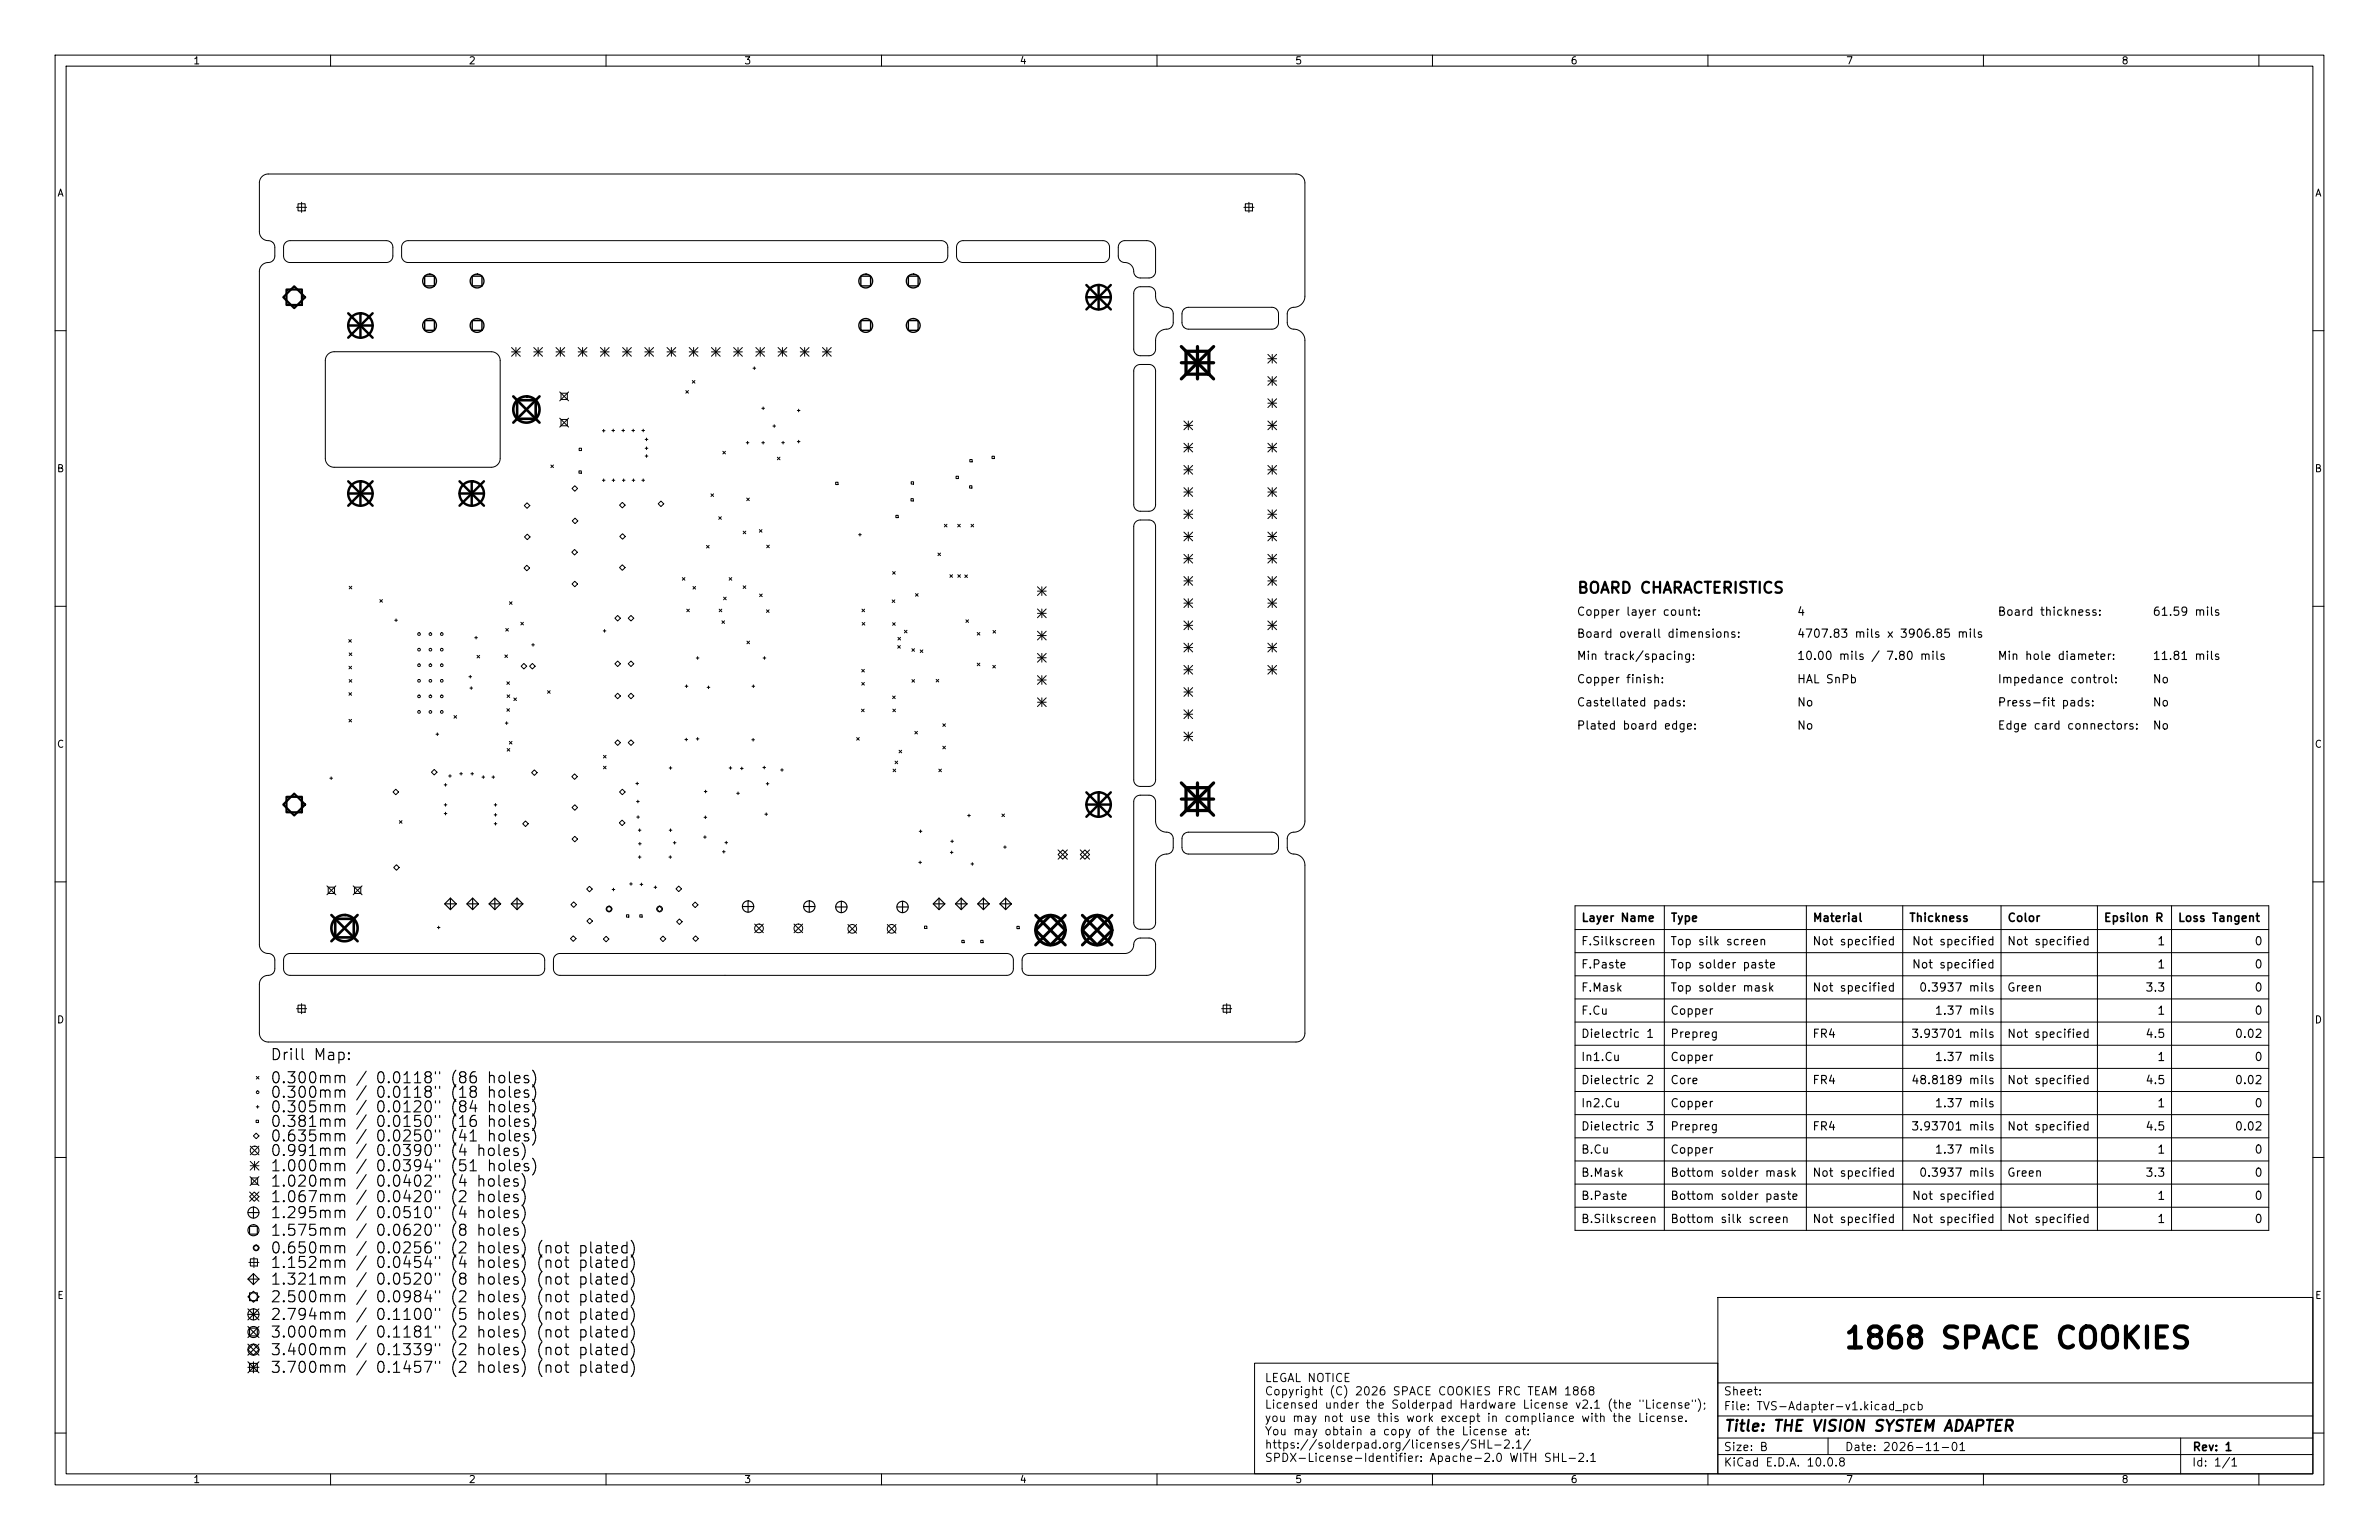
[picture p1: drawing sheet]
<svg xmlns="http://www.w3.org/2000/svg" width="432mm" height="279mm" viewBox="0 0 432 279" stroke-linecap="round" stroke-linejoin="round" font-family="sans-serif">
<defs><g id="words">
<text font-size="3.8" x="334.5" y="245.6">1868 SPACE COOKIES</text>
<g font-size="2">
<text x="286.2" y="108.2">BOARD CHARACTERISTICS</text>
<text x="312.8" y="260.2">Title: THE VISION SYSTEM ADAPTER</text>
</g>
<g font-size="1.5">
<text x="286.1" y="112.1">Copper layer count:</text>
<text x="326.1" y="112.1">4</text>
<text x="362.5" y="112.1">Board thickness:</text>
<text x="390.6" y="112.1">61.59 mils</text>
<text x="286.1" y="116.1">Board overall dimensions:</text>
<text x="326.1" y="116.1">4707.83 mils x 3906.85 mils</text>
<text x="286.1" y="120.1">Min track/spacing:</text>
<text x="286.1" y="124.3">Copper finish:</text>
<text x="326.1" y="120.1">10.00 mils / 7.80 mils</text>
<text x="326.1" y="124.3">HAL SnPb</text>
<text x="362.5" y="120.1">Min hole diameter:</text>
<text x="362.5" y="124.3">Impedance control:</text>
<text x="390.6" y="120.1">11.81 mils</text>
<text x="390.6" y="124.3">No</text>
<text x="286.1" y="128.5">Castellated pads:</text>
<text x="326.1" y="128.5">No</text>
<text x="362.5" y="128.5">Press-fit pads:</text>
<text x="390.6" y="128.5">No</text>
<text x="286.1" y="132.7">Plated board edge:</text>
<text x="326.1" y="132.7">No</text>
<text x="362.5" y="132.7">Edge card connectors:</text>
<text x="390.6" y="132.7">No</text>
<text x="286.9" y="167.6">Layer Name</text>
<text x="303.1" y="167.6">Type</text>
<text x="328.9" y="167.6">Material</text>
<text x="346.4" y="167.6">Thickness</text>
<text x="364.2" y="167.6">Color</text>
<text x="381.7" y="167.6">Epsilon R</text>
<text x="395.2" y="167.6">Loss Tangent</text>
<text x="286.9" y="171.9">F.Silkscreen</text>
<text x="303.1" y="171.9">Top silk screen</text>
<text x="328.8" y="171.9">Not specified</text>
<text x="346.9" y="171.9">Not specified</text>
<text x="364.2" y="171.9">Not specified</text>
<text x="391.4" y="171.9">1</text>
<text x="409.1" y="171.9">0</text>
<text x="286.9" y="176.1">F.Paste</text>
<text x="303.1" y="176.1">Top solder paste</text>
<text x="346.9" y="176.1">Not specified</text>
<text x="391.4" y="176.1">1</text>
<text x="409.1" y="176.1">0</text>
<text x="286.9" y="180.3">F.Mask</text>
<text x="286.9" y="184.5">F.Cu</text>
<text x="303.1" y="180.3">Top solder mask</text>
<text x="303.1" y="184.5">Copper</text>
<text x="328.8" y="180.3">Not specified</text>
<text x="348.2" y="180.3">0.3937 mils</text>
<text x="351.1" y="184.5">1.37 mils</text>
<text x="364.2" y="180.3">Green</text>
<text x="389.3" y="180.3">3.3</text>
<text x="391.4" y="184.5">1</text>
<text x="409.1" y="180.3">0</text>
<text x="409.1" y="184.5">0</text>
<text x="286.9" y="188.7">Dielectric 1</text>
<text x="303.1" y="188.7">Prepreg</text>
<text x="328.8" y="188.7">FR4</text>
<text x="346.8" y="188.7">3.93701 mils</text>
<text x="364.2" y="188.7">Not specified</text>
<text x="389.3" y="188.7">4.5</text>
<text x="405.5" y="188.7">0.02</text>
<text x="286.9" y="192.9">In1.Cu</text>
<text x="286.9" y="197.1">Dielectric 2</text>
<text x="303.1" y="192.9">Copper</text>
<text x="303.1" y="197.1">Core</text>
<text x="328.8" y="197.1">FR4</text>
<text x="346.8" y="197.1">48.8189 mils</text>
<text x="351.1" y="192.9">1.37 mils</text>
<text x="364.2" y="197.1">Not specified</text>
<text x="389.3" y="197.1">4.5</text>
<text x="391.4" y="192.9">1</text>
<text x="405.5" y="197.1">0.02</text>
<text x="409.1" y="192.9">0</text>
<text x="286.9" y="201.3">In2.Cu</text>
<text x="303.1" y="201.3">Copper</text>
<text x="351.1" y="201.3">1.37 mils</text>
<text x="391.4" y="201.3">1</text>
<text x="409.1" y="201.3">0</text>
<text x="286.9" y="205.5">Dielectric 3</text>
<text x="286.9" y="209.7">B.Cu</text>
<text x="303.1" y="205.5">Prepreg</text>
<text x="303.1" y="209.7">Copper</text>
<text x="328.8" y="205.5">FR4</text>
<text x="346.8" y="205.5">3.93701 mils</text>
<text x="351.1" y="209.7">1.37 mils</text>
<text x="364.2" y="205.5">Not specified</text>
<text x="389.3" y="205.5">4.5</text>
<text x="391.4" y="209.7">1</text>
<text x="405.5" y="205.5">0.02</text>
<text x="409.1" y="209.7">0</text>
<text x="286.9" y="213.9">B.Mask</text>
<text x="303.1" y="213.9">Bottom solder mask</text>
<text x="328.8" y="213.9">Not specified</text>
<text x="348.2" y="213.9">0.3937 mils</text>
<text x="364.2" y="213.9">Green</text>
<text x="389.3" y="213.9">3.3</text>
<text x="409.1" y="213.9">0</text>
<text x="286.9" y="218.1">B.Paste</text>
<text x="303.1" y="218.1">Bottom solder paste</text>
<text x="346.9" y="218.1">Not specified</text>
<text x="391.4" y="218.1">1</text>
<text x="409.1" y="218.1">0</text>
<text x="286.9" y="222.3">B.Silkscreen</text>
<text x="303.1" y="222.3">Bottom silk screen</text>
<text x="328.8" y="222.3">Not specified</text>
<text x="346.9" y="222.3">Not specified</text>
<text x="364.2" y="222.3">Not specified</text>
<text x="391.4" y="222.3">1</text>
<text x="409.1" y="222.3">0</text>
<text x="229.4" y="251.1">LEGAL NOTICE</text>
<text x="229.4" y="253.5">Copyright (C) 2026 SPACE COOKIES FRC TEAM 1868</text>
<text x="229.4" y="256">Licensed under the Solderpad Hardware License v2.1 (the &quot;License&quot;);</text>
<text x="312.7" y="256.2">File: TVS-Adapter-v1.kicad_pcb</text>
<text x="312.7" y="253.5">Sheet:</text>
<text x="229.4" y="258.4">you may not use this work except in compliance with the License.</text>
<text x="229.4" y="260.8">You may obtain a copy of the License at:</text>
<text x="229.4" y="263.2">https://solderpad.org/licenses/SHL-2.1/</text>
<text x="312.7" y="263.6">Size: B</text>
<text x="334.7" y="263.6">Date: 2026-11-01</text>
<text x="397.8" y="263.6">Rev: 1</text>
<text x="229.4" y="265.6">SPDX-License-Identifier: Apache-2.0 WITH SHL-2.1</text>
<text x="312.7" y="266.4">KiCad E.D.A. 10.0.8</text>
<text x="397.7" y="266.4">Id: 1/1</text>
</g>
<g font-size="1.3">
<text x="35" y="12">1</text>
<text x="85" y="12">2</text>
<text x="135" y="12">3</text>
<text x="185" y="12">4</text>
<text x="235" y="12">5</text>
<text x="285" y="12">6</text>
<text x="335" y="12">7</text>
<text x="385" y="12">8</text>
<text x="10.3" y="36">A</text>
<text x="420.1" y="36">A</text>
<text x="10.2" y="86">B</text>
<text x="420" y="86">B</text>
<text x="10.2" y="136">C</text>
<text x="420" y="136">C</text>
<text x="10.2" y="186">D</text>
<text x="420" y="186">D</text>
<text x="10.3" y="236">E</text>
<text x="420.1" y="236">E</text>
<text x="35" y="269.4">1</text>
<text x="85" y="269.4">2</text>
<text x="135" y="269.4">3</text>
<text x="185" y="269.4">4</text>
<text x="235" y="269.4">5</text>
<text x="285" y="269.4">6</text>
<text x="335" y="269.4">7</text>
<text x="385" y="269.4">8</text>
</g>
</g></defs>
<g fill="none" stroke="#000" stroke-width=".18">
<path d="M10 10h411.8v259.4h-411.8zM12 12h407.8v255.4h-407.8zM60 10v2M110 10v2M160 10v2M210 10v2M260 10v2M310 10v2M360 10v2M410 10v2M47.6 32l.5-.3 .6-.1h186.5l.6 .1 .5 .2 .4 .6 .1 .6v20.8l-.2 .8-.5 .6-.7 .4-1 .1-.5 .5-.3 .5v1.7l.2 .6 .4 .4 1.3 .3 .7 .5 .5 .6 .1 .8v87.3l-.1 .8-.6 .7-.7 .4-1 .2-.6 .4-.2 .6v1.7l.2 .5 .4 .4 1.3 .4 .7 .4 .4 .6 .2 .7v30.7v.5l-.3 .5-.6 .4-.7 .2h-186.5l-.6-.1-.4-.3-.4-.5-.2-.7v-9.2l.2-.6 .4-.4 .5-.3 1-.1 .5-.5 .2-.5v-1.7l-.2-.6-.3-.4-1.3-.3-.5-.4-.4-.5-.1-.6v-122.2l.1-.7 .5-.5 .5-.3 1-.2 .5-.4 .2-.6v-1.6l-.1-.5-.3-.4-.4-.3-1.3-.3-.5-.5-.2-.6v-9.2l.1-.6zM53.8 37.6h1.9"/>
<path d="M54.1 37h1.3v1.3h-1.3zM54.7 36.7v1.8M225.8 37.6h1.8M226 37h1.3v1.3h-1.3zM226.7 36.7v1.8M51.8 44l.8-.3h17.7l.6 .2 .3 .6 .1 2.1-.4 .7-.7 .3h-17.7l-.7-.3-.3-.6v-2zM73.2 44l.9-.3h96.8l.6 .2 .4 .5 .1 2.1-.3 .8-.9 .3h-96.7l-.8-.2-.4-.7v-2zM174 44l.8-.3h25.5l.6 .2 .4 .5 .1 2.2-.4 .7-.8 .3h-25.5l-.7-.3-.4-.6v-2zM203.3 44l.8-.3h4.1l.6 .1 .5 .3 .3 .5 .1 .6v4.1l-.3 .8-.8 .3h-1.8l-.7-.3-.3-.5-.1-1-.4-.5-.6-.4-1.1-.2-.5-.6-.1-2.1zM206.1 52.4l.8-.4h1.7l.6 .2 .5 .6 .1 1.4 .4 .8 .8 .6 1.4 .3 .3 .3 .2 .5v1.9l-.1 .5-.5 .5-1.4 .3-.8 .6-.3 .9-.1 2.3-.3 .5-.6 .3h-2.2l-.5-.3-.3-.6v-10.4zM214.9 56.1l.8-.3h15.3l.6 .2 .4 .6v2.1l-.3 .7-.8 .3h-15.3l-.7-.3-.3-.7-.1-1.9zM10 60h2"/>
<path d="M59.5 64.3l.5-.4 .6-.1h28.6l.8 .3 .6 .5 .2 .8v17.8l-.3 .8-.5 .6-.8 .2h-28.6l-.8-.3-.6-.6-.2-.7v-17.8l.2-.6zM92.9 63.1l1.5 1.5M92.9 63.8h1.5M93.6 63.1v1.5M94.4 63.1l-1.5 1.5M96.9 63.1l1.6 1.5M96.9 63.8h1.6M97.7 63.1v1.5M98.5 63.1l-1.6 1.5M100.9 63.1l1.6 1.5M100.9 63.8h1.6M101.6 71.1l1.6 1.6"/>
<path d="M101.6 75.9l1.6 1.6M101.7 63.1v1.5M101.8 71.3h1.2v1.2h-1.2zM101.8 76.1h1.2v1.1h-1.2zM102.5 63.1l-1.6 1.5M103.2 71.1l-1.6 1.6M103.2 75.9l-1.6 1.6M104.9 63.1l1.6 1.5M104.9 63.8h1.6M105.7 63.1v1.5M106.5 63.1l-1.6 1.5M109 63.1l1.6 1.5"/>
<path d="M109 63.8h1.6M109.3 78.1h.5M109.6 77.9v.5M109.8 63.1v1.5M110.6 63.1l-1.6 1.5M111.1 78.1h.4M111.3 77.9v.4M112.9 78.1h.5M113 63.1l1.6 1.5M113 63.8h1.6M113.1 77.9v.4M113.8 63.1v1.5"/>
<path d="M114.6 63.1l-1.6 1.5M114.7 78.1h.5M114.9 77.9v.4M116.5 78.1h.5M116.7 77.9v.4M117 63.1l1.6 1.5M117 63.8h1.6M117.1 79.7h.5M117.3 79.5v.5M117.8 63.1v1.5M118.6 63.1l-1.6 1.5M121.1 63.1l1.6 1.5"/>
<path d="M121.1 63.8h1.6M121.9 63.1v1.5M122.7 63.1l-1.6 1.5M124.5 70.9l.5 .4M125 70.9l-.5 .4M125.1 63.1l1.6 1.5M125.1 63.8h1.6M125.7 69l.4 .5M125.9 63.1v1.5M126.1 69l-.4 .5M126.7 63.1l-1.6 1.5M129.1 63.1l1.6 1.5"/>
<path d="M129.1 63.8h1.6M129.9 63.1v1.5M130.7 63.1l-1.6 1.5M133.2 63.1l1.5 1.5M133.2 63.8h1.5M134 63.1v1.5M134.7 63.1l-1.5 1.5M136.7 66.8h.5M136.9 66.6v.4M137.2 63.1l1.6 1.5M137.2 63.8h1.6M138 63.1v1.5"/>
<path d="M138.3 74.1h.5M138.5 73.8v.5M138.8 63.1l-1.6 1.5M140.3 77.3h.5M140.5 77.1v.4M141.2 63.1l1.6 1.5M141.2 63.8h1.6M142 63.1v1.5M142.8 63.1l-1.6 1.5M144.7 74.5h.5M145 74.2v.5M145 79.9v.5"/>
<path d="M145.3 63.1l1.5 1.5M145.3 63.8h1.5M146 63.1v1.5M146.8 63.1l-1.5 1.5M149.3 63.1l1.6 1.5M149.3 63.8h1.6M150.1 63.1v1.5M150.9 63.1l-1.6 1.5M206.1 66.5l.7-.4h2l.6 .4 .3 .7v24.4l-.3 .8-.7 .4-2.1-.1-.6-.4-.2-.6v-24.4zM214.9 76.4l1.6 1.6M214.9 77.2h1.6M215.7 76.4v1.6"/>
<path d="M216.5 76.4l-1.6 1.6M230.1 64.3l1.6 1.6M230.1 72.4l1.6 1.5M230.1 76.4l1.6 1.6M230.1 77.2h1.6M230.1 65.1h1.6M230.1 68.3l1.6 1.6M230.1 69.1h1.6M230.1 73.1h1.6M230.9 64.3v1.6M230.9 68.3v1.6M230.9 72.4v1.5"/>
<path d="M230.9 76.4v1.6M231.7 64.3l-1.6 1.6M231.7 72.4l-1.6 1.5M231.7 76.4l-1.6 1.6M231.7 68.3l-1.6 1.6M419.8 60h2M95.2 91.7l.5-.5 .5 .5-.5 .5zM95.2 97.4l.5-.5 .5 .5-.5 .5zM100 84.4l.5 .4M100.5 84.4l-.5 .4M103.8 88.6l.5-.5 .5 .5-.5 .5zM103.9 94.5l.5-.5 .5 .5-.5 .5z"/>
<path d="M105.1 85.4h.4v.5h-.4zM105.1 81.3h.4v.4h-.4zM109.3 87.1h.5M109.6 86.9v.5M111.1 87.1h.5M111.3 86.9v.5M112.5 97.3l.5-.5 .5 .5-.5 .5zM113 87.1h.4M113 91.1l.5 .5-.5 .6-.5-.6zM113.2 86.9v.5M114.7 87.1h.5M115 86.9v.5"/>
<path d="M116.5 87.1h.5M116.7 86.9v.5M117.1 81.3h.5M117.1 82.7h.5M117.3 81.1v.5M117.3 82.5v.5M119.5 91.4l.5-.5 .5 .5-.5 .5zM128.2 98.9l.5 .5M128.7 98.9l-.5 .5M129 89.6l.5 .5M129.5 89.6l-.5 .5M130.5 93.7l.4 .5"/>
<path d="M130.9 93.7l-.4 .5M131.2 81.9l.5 .5M131.7 81.9l-.5 .5M134.9 96.4l.5 .4M135.4 96.4l-.5 .4M135.4 80.3h.5M135.5 90.4l.5 .4M135.7 80.1v.5M136 90.4l-.5 .4M137.8 96.1l.5 .5M138.3 80.3h.5M138.3 96.1l-.5 .5"/>
<path d="M138.5 80.1v.5M139.2 98.9l.4 .5M139.6 98.9l-.4 .5M141.1 82.9l.5 .5M141.6 82.9l-.5 .5M141.9 80.3h.5M142.1 80.1v.5M144.7 80.1h.5M151.7 87.5h.4v.4h-.4zM155.8 97h.5M156.1 96.8v.5M162.6 93.5h.4v.4h-.4z"/>
<path d="M165.3 90.5h.5v.4h-.5zM165.4 87.4h.4v.4h-.4zM171.4 95.1l.5 .5M171.9 95.1l-.5 .5M173.5 86.4h.5v.4h-.5zM173.8 95.1l.5 .5M174.3 95.1l-.5 .5M176 88.1h.4v.5h-.4zM176 83.4h.5v.4h-.5zM176.2 95.1l.5 .5M176.7 95.1l-.5 .5M180.1 82.8h.4v.4h-.4z"/>
<path d="M206.1 94.7l.7-.3h2l.7 .4 .2 .7v46l-.3 .8-.8 .4-2.1-.1-.5-.4-.2-.6v-46.1zM214.9 88.5l1.6 1.6M214.9 92.5l1.6 1.6M214.9 96.5l1.6 1.6M214.9 80.4l1.6 1.6M214.9 81.2h1.6M214.9 84.4l1.6 1.6M214.9 85.2h1.6M214.9 89.3h1.6M214.9 93.3h1.6M214.9 97.3h1.6M215.7 80.4v1.6"/>
<path d="M215.7 84.4v1.6M215.7 88.5v1.6M215.7 92.5v1.6M215.7 96.5v1.6M216.5 88.5l-1.6 1.6M216.5 92.5l-1.6 1.6M216.5 96.5l-1.6 1.6M216.5 80.4l-1.6 1.6M216.5 84.4l-1.6 1.6M230.1 88.5l1.6 1.6M230.1 92.5l1.6 1.6M230.1 96.5l1.6 1.6"/>
<path d="M230.1 81.2h1.6M230.1 85.2h1.6M230.1 89.3h1.6M230.1 93.3h1.6M230.1 97.3h1.6M230.1 80.4l1.6 1.6M230.1 84.4l1.6 1.6M230.9 80.4v1.6M230.9 84.4v1.6M230.9 88.5v1.6M230.9 92.5v1.6M230.9 96.5v1.6"/>
<path d="M231.7 88.5l-1.6 1.6M231.7 92.5l-1.6 1.6M231.7 96.5l-1.6 1.6M231.7 80.4l-1.6 1.6M231.7 84.4l-1.6 1.6M10 110h2M63.3 116l.5 .5M63.4 106.4l.5 .4M63.4 118.5l.5 .4M63.8 116l-.5 .5M63.9 106.4l-.5 .4M63.9 118.5l-.5 .4"/>
<path d="M68.9 108.8l.5 .5M69.4 108.8l-.5 .5M71.6 112.5h.5M71.9 112.3v.5M86.2 115.7h.5M86.4 115.5v.4M86.6 118.9l.5 .5M87.1 118.9l-.5 .5M91.6 118.8l.5 .5M91.8 114l.5 .5M92.1 118.8l-.5 .5M92.3 114l-.5 .5"/>
<path d="M92.5 109.2l.4 .4M92.9 109.2l-.4 .4M94.5 112.9l.5 .5M95 112.9l-.5 .5M95.1 103.1l.5-.5 .5 .5-.5 .5zM96.5 117h.5M96.8 116.8v.4M103.8 100.2l.5-.5 .5 .5-.5 .5zM103.8 106l.5-.5 .5 .5-.5 .5zM109.5 114.5h.5M109.7 114.2v.5M111.6 112.2l.5-.5 .5 .5-.5 .5z"/>
<path d="M113 102.5l.5 .5-.5 .5-.5-.5zM114 112.2l.5-.5 .5 .5-.5 .5zM123.8 104.8l.5 .5M124.3 104.8l-.5 .5M124.6 110.5l.5 .5M125.1 110.5l-.5 .5M125.8 106.4l.5 .5M126.3 106.4l-.5 .5M126.4 119.4h.5M126.6 119.1v.5M130.5 110.5l.5 .5M131 110.5l-.5 .5"/>
<path d="M131 112.6l.5 .5M131.3 108.3l.5 .5M131.5 112.6l-.5 .5M131.8 108.3l-.5 .5M132.3 104.8l.5 .5M132.8 104.8l-.5 .5M134.9 106.3l.5 .5M135.4 106.3l-.5 .5M135.6 116.3l.4 .5M136 116.3l-.4 .5M137.9 107.8l.4 .5M138.3 107.8l-.4 .5"/>
<path d="M138.5 119.4h.5M138.8 119.1v.5M139.1 110.6l.5 .5M139.6 110.6l-.5 .5M156.5 110.5l.4 .5M156.5 112.9l.5 .5M156.9 110.5l-.4 .5M157 112.9l-.5 .5M161.9 108.8l.5 .5M162 103.7l.5 .5M162 113l.5 .5M162.4 108.8l-.5 .5"/>
<path d="M162.5 103.7l-.5 .5M162.5 113l-.5 .5M162.9 117.1l.5 .5M163 115.6l.5 .5M163.4 117.1l-.5 .5M163.5 115.6l-.5 .5M164.2 114.3l.4 .5M164.6 114.3l-.4 .5M165.5 117.7l.5 .5M166 117.7l-.5 .5M166.2 107.7l.4 .5M166.6 107.7l-.4 .5"/>
<path d="M167 117.9l.5 .5M167.5 117.9l-.5 .5M170.2 100.3l.5 .5M170.7 100.3l-.5 .5M172.4 104.3l.5 .4M172.9 104.3l-.5 .4M173.8 104.3l.5 .4M174.3 104.3l-.5 .4M175.1 104.3l.5 .5M175.3 112.5l.5 .4M175.6 104.3l-.5 .5M175.8 112.5l-.5 .4"/>
<path d="M177.4 114.7l.4 .5M177.8 114.7l-.4 .5M180.2 114.4l.5 .5M180.7 114.4l-.5 .5M188.3 106.5l1.6 1.5M188.3 107.2h1.6M188.3 110.5l1.6 1.6M188.3 111.3h1.6M188.3 114.5l1.6 1.6M188.3 115.3h1.6M188.3 118.5l1.6 1.6M188.3 119.3h1.6"/>
<path d="M189.1 106.5v1.5M189.1 110.5v1.6M189.1 114.5v1.6M189.1 118.5v1.6M189.9 106.5l-1.6 1.5M189.9 110.5l-1.6 1.6M189.9 114.5l-1.6 1.6M189.9 118.5l-1.6 1.6M214.9 100.6l1.6 1.6M214.9 101.4h1.6M214.9 104.6l1.6 1.6M214.9 105.4h1.6"/>
<path d="M214.9 108.6l1.6 1.6M214.9 109.4h1.6M214.9 112.7l1.6 1.5M214.9 113.5h1.6M214.9 116.7l1.6 1.6M214.9 117.5h1.6M215.7 100.6v1.6M215.7 104.6v1.6M215.7 108.6v1.6M215.7 112.7v1.5M215.7 116.7v1.6M216.5 100.6l-1.6 1.6"/>
<path d="M216.5 104.6l-1.6 1.6M216.5 108.6l-1.6 1.6M216.5 112.7l-1.6 1.5M216.5 116.7l-1.6 1.6M230.1 101.4h1.6M230.1 105.4h1.6M230.1 109.4h1.6M230.1 113.5h1.6M230.1 117.5h1.6M230.1 100.6l1.6 1.6M230.1 104.6l1.6 1.6M230.1 108.6l1.6 1.6"/>
<path d="M230.1 112.7l1.6 1.5M230.1 116.7l1.6 1.6M230.9 100.6v1.6M230.9 104.6v1.6M230.9 108.6v1.6M230.9 112.7v1.5M230.9 116.7v1.6M231.7 100.6l-1.6 1.6M231.7 104.6l-1.6 1.6M231.7 108.6l-1.6 1.6M231.7 112.7l-1.6 1.5M231.7 116.7l-1.6 1.6"/>
<path d="M419.8 110h2M63.3 120.9l.5 .5M63.3 125.7l.5 .4M63.3 130.5l.5 .5M63.4 123.3l.5 .5M63.8 120.9l-.5 .5M63.8 125.7l-.5 .4M63.8 130.5l-.5 .5M63.9 123.3l-.5 .5M78.8 139.6l.5 .5-.5 .5-.5-.5zM79.1 133.2h.5M79.4 133v.4"/>
<path d="M82.4 129.8l.5 .5M82.9 129.8l-.5 .5M85.1 122.8h.5M85.3 124.8h.5M85.4 122.5v.5M85.5 124.6v.5M91.7 131.2h.5M92 131v.4M92 123.7l.5 .5M92 128.6l.5 .5M92 126.1l.5 .4M92 135.8l.5 .5"/>
<path d="M92.5 134.5l.4 .5M92.5 123.7l-.5 .5M92.5 128.6l-.5 .5M92.5 126.1l-.5 .4M92.5 135.8l-.5 .5M92.9 134.5l-.4 .5M93.3 126.6l.4 .5M93.7 126.6l-.4 .5M94.6 120.9l.5-.5 .5 .5-.5 .5zM96.6 120.4l.5 .5-.5 .5-.5-.5zM97 139.7l.5 .5-.5 .5-.5-.5zM99.4 125.3l.5 .5"/>
<path d="M99.9 125.3l-.5 .5M109.5 137l.5 .5M109.5 139l.5 .5M110 137l-.5 .5M110 139l-.5 .5M111.6 120.4l.5-.5 .5 .5-.5 .5zM111.6 126.3l.5-.5 .5 .5-.5 .5zM111.6 134.7l.5-.5 .5 .5-.5 .5zM114 120.4l.5-.5 .5 .5-.5 .5zM114 134.7l.5-.5 .5 .5-.5 .5zM114.5 125.8l.5 .5-.5 .5-.5-.5zM121.5 139.3h.4"/>
<path d="M121.7 139.1v.5M124.3 134.2h.5M124.4 124.5h.4M124.6 133.9v.5M124.6 124.3v.4M126.4 134.1h.5M126.6 133.8v.5M128.4 124.7h.4M128.6 124.5v.4M132.3 139.3h.5M132.6 139.1v.5M134.4 139.4h.5"/>
<path d="M134.6 139.2v.5M136.5 134.2h.4M136.5 124.5h.5M136.7 134v.5M136.7 124.3v.4M138.5 139.3h.5M138.7 139v.5M141.7 139.7h.5M141.9 139.5v.4M155.5 133.8l.5 .5M156 133.8l-.5 .5M156.4 128.7l.4 .4"/>
<path d="M156.4 121.4l.5 .5M156.4 123.8l.5 .5M156.8 128.7l-.4 .4M156.9 121.4l-.5 .5M156.9 123.8l-.5 .5M162 126.3l.5 .5M162.1 128.7l.4 .4M162.1 139.5l.5 .5M162.5 138.1l.4 .5M162.5 126.3l-.5 .5M162.5 128.7l-.4 .4M162.6 139.5l-.5 .5"/>
<path d="M162.9 138.1l-.4 .5M163.2 136.1l.5 .5M163.7 136.1l-.5 .5M165.5 123.3l.5 .5M166 123.3l-.5 .5M166 132.7l.5 .5M166.5 132.7l-.5 .5M169.9 123.3l.5 .4M170.4 123.3l-.5 .4M170.4 139.5l.5 .5M170.9 139.5l-.5 .5M171.1 131.3l.5 .5"/>
<path d="M171.1 135.4l.5 .5M171.6 131.3l-.5 .5M171.6 135.4l-.5 .5M177.4 120.3l.4 .5M177.8 120.3l-.4 .5M180.2 120.7l.5 .5M180.7 120.7l-.5 .5M188.3 122.6l1.6 1.6M188.3 123.4h1.6M188.3 126.6l1.6 1.6M188.3 127.4h1.6M189.1 122.6v1.6"/>
<path d="M189.1 126.6v1.6M189.9 122.6l-1.6 1.6M189.9 126.6l-1.6 1.6M214.9 120.7l1.6 1.6M214.9 121.5h1.6M214.9 124.8l1.6 1.5M214.9 125.5h1.6M214.9 128.8l1.6 1.6M214.9 129.6h1.6M214.9 132.8l1.6 1.6M214.9 133.6h1.6M215.7 120.7v1.6"/>
<path d="M215.7 124.8v1.5M215.7 128.8v1.6M215.7 132.8v1.6M216.5 120.7l-1.6 1.6M216.5 124.8l-1.6 1.5M216.5 128.8l-1.6 1.6M216.5 132.8l-1.6 1.6M230.1 121.5h1.6M230.1 120.7l1.6 1.6M230.9 120.7v1.6M231.7 120.7l-1.6 1.6M10 160h2"/>
<path d="M59.9 141.2h.5M60.1 140.9v.5M71.3 143.7l.5-.5 .5 .5-.5 .5zM71.5 157.4l.5-.5 .5 .5-.5 .5zM72.5 148.9l.5 .5M73 148.9l-.5 .5M80.6 142.4h.5M80.6 146h.5M80.6 147.6h.5M80.9 142.2v.4M80.9 145.8v.5M80.9 147.4v.5"/>
<path d="M81.4 140.8h.5M81.7 140.5v.5M83.4 140.4h.5M83.7 140.1v.5M85.5 140.4h.4M85.7 140.1v.5M87.5 141h.5M87.7 140.7v.5M89.3 141h.5M89.5 140.7v.5M89.7 146h.5M89.7 147.8h.5"/>
<path d="M89.7 149.5h.5M89.9 145.8v.5M89.9 147.6v.5M89.9 149.2v.5M95.4 148.9l.5 .6-.5 .5-.5-.5zM103.8 146.5l.5-.5 .5 .5-.5 .5zM103.8 152.2l.5-.5 .5 .5-.5 .5zM104.3 140.4l.5 .5-.5 .5-.5-.5zM112.4 149.3l.5-.5 .5 .5-.5 .5zM112.5 143.7l.5-.5 .5 .5-.5 .5zM115.4 142.2h.5M115.5 145.4h.5"/>
<path d="M115.6 148.2h.5M115.7 141.9v.5M115.8 145.2v.5M115.8 148v.5M115.9 150.6h.4M115.9 155.5h.4M115.9 153.1h.5M116.1 150.4v.5M116.1 155.3v.4M116.1 152.8v.5M121.4 155.5h.5M121.5 150.6h.4"/>
<path d="M121.7 155.3v.4M121.7 150.4v.5M122.2 152.9h.5M122.4 152.7v.4M127.7 151.9h.5M127.8 148.3h.5M127.8 143.6h.5M127.9 151.6v.5M128 148v.5M128.1 143.4v.4M131.1 154.5h.5M131.4 154.3v.5"/>
<path d="M131.6 152.9h.5M131.8 152.6v.5M133.7 143.9h.5M134 143.7v.5M138.8 147.7h.5M139.1 142.2h.5M139.1 147.5v.5M139.3 142v.4M166.8 156.5h.5M166.8 150.8h.5M167 156.2v.5M167.1 150.6v.5"/>
<path d="M172.5 154.7h.5M172.6 152.6h.5M172.7 154.4v.5M172.8 152.4v.5M175.6 148h.5M175.9 147.7v.5M176.2 156.7h.5M176.5 156.5v.5M181.8 147.7l.5 .5M182.2 153.7h.4M182.3 147.7l-.5 .5M182.4 153.4v.5"/>
<path d="M192 154.2l1.7 1.7M192.9 154.2l.8 .8-.8 .9-.9-.9zM193.7 154.2l-1.7 1.7M196.1 154.2l1.7 1.7M196.9 154.2l.9 .8-.9 .9-.8-.9zM197.8 154.2l-1.7 1.7M206.1 144.6l.7-.3h1.8l.4 .1 .4 .3 .3 .6v3.8l.2 .7 .4 .5 .5 .4 1.7 .5 .3 .4 .1 .4v1.9l-.2 .5-.5 .5-1 .1-.6 .3-.5 .5-.3 .7-.1 11-.3 .7-.7 .4-2.1-.1-.6-.4-.2-.6v-22.1zM214.9 151.3l.8-.3h15.3l.6 .3 .4 .5v2.1l-.3 .7-.8 .3h-15.4l-.6-.3-.3-.6-.1-2zM419.8 160h2M51.8 173.3l.8-.3h45.1l.7 .2 .4 .5 .1 2.1-.4 .8-.8 .4h-45.1l-.7-.3-.4-.7v-2zM59.3 160.7l1.7 1.6M59.6 161h1.1v1.1h-1.1z"/>
<path d="M61 160.7l-1.7 1.6M64.1 160.7l1.6 1.6M64.3 161h1.2v1.1h-1.2zM65.7 160.7l-1.6 1.6M79.4 168.3h.5M79.6 168v.5M100.8 173.3l.8-.3h81.2l.6 .2 .4 .5 .1 2.1-.3 .8-.8 .4h-81.2l-.7-.3-.4-.7v-2zM103.5 170.3l.5-.5 .6 .5-.6 .5zM103.6 164.1l.5-.5 .5 .5-.5 .5zM106.5 161.3l.5-.5 .5 .5-.5 .5zM107 166.6l.5 .5-.5 .5-.5-.5zM109.5 170.4l.5-.5 .5 .5-.5 .5z"/>
<path d="M110.5 164.4l.6 .5-.6 .5-.5-.5zM111.1 161.4h.5M111.3 161.1v.5M113.7 166h.4v.4h-.4zM114.3 160.4h.5M114.5 160.1v.5M116.1 166h.5v.4h-.5zM116.2 160.5h.5M116.4 160.2v.5M118.7 161h.5M119 160.7v.5M119.2 164.9l.5-.5 .5 .5-.5 .5z"/>
<path d="M119.8 170.3l.5-.5 .5 .5-.5 .5zM122.7 161.3l.5-.5 .5 .5-.5 .5zM123.3 166.7l.5 .5-.5 .5-.5-.5zM125.8 170.3l.5-.5 .5 .5-.5 .5zM126.2 163.7l.5 .5-.5 .5-.5-.5zM137 167.7l1.5 1.5M138.5 167.7l-1.5 1.5M144.1 167.7l1.6 1.5M145.7 167.7l-1.6 1.5M153.9 167.7l1.6 1.6M155.5 167.7l-1.6 1.6M161 167.7l1.6 1.6"/>
<path d="M162.6 167.7l-1.6 1.6M167.8 168h.4v.4h-.4zM174.6 170.6h.4v.4h-.4zM178 170.6h.4v.4h-.4zM184.6 168.1h.4v.4h-.4zM185.9 173.3l.8-.3h17.7l.6-.2 .5-.5 .2-.5 .2-.9 .4-.5 .6-.2h1.8l.7 .3 .3 .6v4.4l-.1 .5-.3 .5-.5 .3-.6 .2h-21.6l-.7-.3-.4-.7v-2zM285.9 168.6h125.9M285.9 172.8h125.9M285.9 177h125.9M285.9 164.3h125.9v58.9h-125.9zM302.1 164.3v58.9M327.9 164.3v58.9"/>
<path d="M345.4 164.3v58.9M363.2 164.3v58.9M380.7 164.3v58.9M394.1 164.3v58.9M46.5 195.3l.5 .5M47 195.3l-.5 .5M53.8 183h1.9M54.1 182.4h1.3v1.3h-1.3zM54.7 182.1v1.8M221.7 183h1.9M222 182.4h1.3v1.3h-1.3zM222.7 182.1v1.8"/>
<path d="M285.9 181.2h125.9M285.9 185.4h125.9M285.9 189.6h125.9M285.9 193.8h125.9M285.9 198h125.9M10 210h2M45.3 217.1l.9-.8 .8 .8-.8 .9zM45.3 216.3l1.7 1.7M45.4 213.5l1.6 1.6M45.4 210.7l1.6 1.6M45.4 211.5h1.6M45.4 207.9l1.6 1.6"/>
<path d="M45.6 213.7h1.2v1.2h-1.2zM46 206.1l.5-.5 .5 .5-.5 .5zM46.2 210.7v1.6M46.5 203.2h.4v.5h-.4zM46.5 200.8h.5M46.8 200.6v.5M47 210.7l-1.6 1.6M47 216.3l-1.7 1.7M47 207.9l-1.6 1.6M47 213.5l-1.6 1.6M285.9 202.2h125.9M285.9 206.4h125.9"/>
<path d="M285.9 210.6h125.9M285.9 214.8h125.9M285.9 219h125.9M419.8 210h2M45.2 229h1.8M45.4 228.4h1.3v1.3h-1.3zM46 226.4l.5-.5 .5 .5-.5 .5zM46.1 228.1v1.9M311.8 235.4h108v32h-108zM10 260h2M227.7 247.3h84.1v20.1h-84.1zM311.8 256.9h108"/>
<path d="M311.8 250.9h108M419.8 260h2M60 267.4v2M110 267.4v2M160 267.4v2M210 267.4v2M260 267.4v2M310 267.4v2M311.8 263.9h108M311.8 260.9h108M331.8 260.9v3M360 267.4v2"/>
<path d="M395.8 260.9v6.5M410 267.4v2"/>
<circle cx="76.1" cy="117.9" r=".24"/>
<circle cx="76.1" cy="115" r=".24"/>
<circle cx="78.1" cy="117.9" r=".24"/>
<circle cx="78.1" cy="115" r=".24"/>
<circle cx="80.2" cy="117.9" r=".24"/>
<circle cx="80.2" cy="115" r=".24"/>
<circle cx="76.1" cy="129.2" r=".24"/>
<circle cx="76.1" cy="126.3" r=".24"/>
<circle cx="76.1" cy="123.5" r=".24"/>
<circle cx="76.1" cy="120.7" r=".24"/>
<circle cx="78.1" cy="129.2" r=".24"/>
<circle cx="78.1" cy="126.3" r=".24"/>
<circle cx="78.1" cy="123.5" r=".24"/>
<circle cx="78.1" cy="120.7" r=".24"/>
<circle cx="80.2" cy="129.2" r=".24"/>
<circle cx="80.2" cy="126.3" r=".24"/>
<circle cx="80.2" cy="123.5" r=".24"/>
<circle cx="80.2" cy="120.7" r=".24"/>
<circle cx="110.5" cy="164.9" r=".52"/>
<circle cx="119.7" cy="164.9" r=".52"/>
<circle cx="137.8" cy="168.4" r=".79"/>
<circle cx="144.9" cy="168.4" r=".79"/>
<circle cx="154.7" cy="168.5" r=".79"/>
<circle cx="161.8" cy="168.5" r=".79"/>
<circle cx="46.8" cy="198.2" r=".24"/>
<circle cx="46.2" cy="208.7" r=".79"/>
<circle cx="46.5" cy="226.4" r=".52"/>
</g>
<g fill="none" stroke="#000" stroke-width=".2">
<path d="M49.6 190.2a1.01 1.01 0 0 1 1.2 1 1.01 1.01 0 0 1-1.2 1zM49.7 194.6a.57 .57 0 0 1 .7-.1 .57 .57 0 0 1 .3 .7l-.1 .9a.49 .49 0 0 1-.5 .4 .49 .49 0 0 1-.5-.4l-.1-.9zM49.7 197.3a.57 .57 0 0 1 .7-.1 .57 .57 0 0 1 .3 .6 .92 .92 0 0 1-.5 1.3h-.2a1.36 1.36 0 0 1-.3-1.8zM49.7 199.9a.48 .48 0 0 1 .5-.2 .48 .48 0 0 1 .4 .4 1.23 1.23 0 0 1-.3 1.6h-.3a1.22 1.22 0 0 1-.3-1.8zM51.5 196.3h-.1l.1 .1M51.5 198.9l-.1 .1 .1 .1M51.5 196.3h.1l-.1 .1M51.5 198.9l.1 .1-.1 .1M51.5 196.3v.1M51.5 198.9v.2M51.6 190.9v1.3M52.2 190.9l-.4 .1-.2 .3"/>
<path d="M52.3 194.4h1.2l-.7 .8 .6 .2 .1 .2-.1 .7-.3 .1h-.5l-.3-.1M52.3 197.1h1.2l-.7 .7a.54 .54 0 0 1 .7 .4v.5l-.2 .3-.7 .1-.3-.2M52.3 199.7h1.2l-.7 .8 .6 .2 .1 .2-.1 .6-.3 .2h-.5l-.3-.2M52.8 190.2v.1v.1M52.8 190.2l.1 .1-.1 .1M52.8 190.2v.2M52.8 190.9v1.3M53.8 190.2v1.8l.3 .2M54.5 194.6a.58 .58 0 0 1 .7 0 .58 .58 0 0 1 .2 .6 .88 .88 0 0 1-.6 1.2l-.3-.1a1.66 1.66 0 0 1-.1-1.5zM54.5 197.3a.58 .58 0 0 1 .7-.1 .58 .58 0 0 1 .2 .6l-.1 .9a.49 .49 0 0 1-.5 .4 .49 .49 0 0 1-.4-.4l-.1-.9zM54.5 199.9a.57 .57 0 0 1 .7-.1 .57 .57 0 0 1 .2 .7l-.1 .8a.49 .49 0 0 1-.5 .4 .49 .49 0 0 1-.4-.4l-.1-.8zM54.8 190.2v1.8l.3 .2"/>
<path d="M56.4 194.6a.48 .48 0 0 1 .5-.2 .48 .48 0 0 1 .3 .4l.1 .4-.1 .9a.49 .49 0 0 1-.4 .4 .49 .49 0 0 1-.5-.4l-.1-.9zM56.5 197.2a.49 .49 0 0 1 .7 .3 1.13 1.13 0 0 1-.4 1.6h-.1a1.13 1.13 0 0 1-.4-1.6zM57.2 199.7h-.9l-.1 1 .3-.2 .6 .1 .2 .3-.1 .6-.3 .2h-.4l-.3-.2M57.4 192.2v-2l.7 1.5 .7-1.5v2M58.2 197.9l.6-.1 .2 .2M58.2 195.3a.5 .5 0 0 1 .8 0v.1M58.2 195.1v1.3M58.2 197.8v1.3M59 198l.3-.2h.5l.1 1.3M59 195.4l.3-.3 .5 .1 .1 1.2M59 195.4v1M59 198v1.1"/>
<path d="M59.7 191l.2-.1 .6 .1 .1 1.2M60.6 191.4l-.8 .1a.39 .39 0 0 0-.2 .4 .39 .39 0 0 0 .3 .3l.7-.1M60.8 195.3h.1a.49 .49 0 0 1 .8 .1M60.8 197.9a.5 .5 0 0 1 .9 .1M60.8 195.1v1.3M60.8 197.8v1.3M61.5 191l.6-.1 .4 .4v.6l-.2 .2-.2 .1-.6-.1M61.5 190.9v2M61.7 195.4l.3-.3 .5 .1 .1 1.2M61.7 198l.3-.2h.5l.1 1.3M61.7 195.4v1M61.7 198v1.1"/>
<path d="M63.3 192.1h-.1l.1 .1M63.3 191l-.1 .1 .1 .1M63.3 192.1h.1l-.1 .1M63.3 191v.2M63.3 192.1v.1M63.3 191l.1 .1-.1 .1M66.5 194.3l-1.7 2.6M66.5 197l-1.7 2.6M66.5 199.6l-1.7 2.6M68.8 194.6a.58 .58 0 0 1 .6 0 .58 .58 0 0 1 .3 .6 1.06 1.06 0 0 1-.5 1.2 .88 .88 0 0 1-.6-1.2zM68.8 197.3a.58 .58 0 0 1 .6-.1 .58 .58 0 0 1 .3 .6 .92 .92 0 0 1-.5 1.3h-.2a1.13 1.13 0 0 1-.3-1.6zM68.8 199.9a.48 .48 0 0 1 .4-.2 .48 .48 0 0 1 .4 .4 1.03 1.03 0 0 1-.6 1.6 1.36 1.36 0 0 1-.2-1.8z"/>
<path d="M70.6 196.3h-.1l.1 .1M70.6 198.9l-.1 .1 .1 .1M70.6 196.3v.1M70.6 198.9v.2M70.6 196.3h.1l-.1 .1M70.6 198.9l.1 .1-.1 .1M71.6 194.6a.48 .48 0 0 1 .5-.2 .48 .48 0 0 1 .4 .4l.1 .4-.1 .9a.49 .49 0 0 1-.5 .4 .49 .49 0 0 1-.5-.4l-.1-.9zM71.6 197.3a.48 .48 0 0 1 .5-.2 .48 .48 0 0 1 .4 .4 1.13 1.13 0 0 1-.4 1.6h-.2a1.36 1.36 0 0 1-.3-1.8zM71.7 199.8a.5 .5 0 0 1 .8 .3l.1 .4-.1 .8a.49 .49 0 0 1-.5 .4 .49 .49 0 0 1-.5-.4 1.56 1.56 0 0 1 .2-1.5zM73.3 195l.6-.6v2M73.3 197.7l.6-.6v2M73.3 196.4h1.2"/>
<path d="M73.3 199.1h1.2M75.2 199.9l.3-.2h.5l.3 .2 .1 .4-.1 .3-1.2 1.1h1.3M75.2 197.7l.6-.6v2M75.2 196.4h1.2M75.2 199.1h1.2M75.2 195l.6-.6v2M77.3 199.9a.48 .48 0 0 1 .5-.2 .48 .48 0 0 1 .4 .4 1.13 1.13 0 0 1-.4 1.6 .94 .94 0 0 1-.6-1.4zM77.5 195.3a.43 .43 0 0 1-.4-.4 .43 .43 0 0 1 .4-.5h.4a.43 .43 0 0 1 .4 .5 .43 .43 0 0 1-.4 .4M77.5 195.3l-.4 .4 .1 .6 .3 .1 .6-.1 .2-.2v-.4l-.4-.4M77.5 197.9a.43 .43 0 0 1-.4-.4 .43 .43 0 0 1 .4-.4h.4a.43 .43 0 0 1 .4 .4 .43 .43 0 0 1-.4 .4M77.5 197.9l-.4 .4 .1 .6 .3 .2 .6-.1 .2-.3v-.4l-.4-.4M77.5 195.3h.4"/>
<path d="M77.5 197.9h.4M79 194.4v.4M79 197.1v.4M79 199.7v.4M79.8 194.4v.4M79.8 197.1v.4M79.8 199.7v.4M82.8 194.2h-.1a2.31 2.31 0 0 0 .1 3M82.8 196.8a2.29 2.29 0 0 0 0 3M82.8 199.4a2.29 2.29 0 0 0 0 3.1M83.4 197.7l.6-.6v2M83.4 199.1h1.2"/>
<path d="M83.8 195.3l-.4 .4 .1 .6 .3 .1 .6-.1 .2-.2v-.4l-.4-.4M83.8 195.3a.43 .43 0 0 1-.4-.4 .43 .43 0 0 1 .4-.5h.4a.43 .43 0 0 1 .4 .5 .43 .43 0 0 1-.4 .4M83.8 195.3h.4M85.7 197.9a.43 .43 0 0 1-.4-.4 .43 .43 0 0 1 .4-.4h.4a.43 .43 0 0 1 .4 .4 .43 .43 0 0 1-.4 .4M85.7 197.9l-.4 .4 .1 .6 .3 .2h.4l.4-.4v-.4l-.4-.4M85.7 197.9h.4M85.8 199.6l-.5 1.5h1.3M86.3 194.4a.83 .83 0 0 0-1 .9v.8l.2 .2 .6 .1 .3-.1 .1-.7-.2-.3-.6-.1-.4 .4M88.8 195.3h.1a.49 .49 0 0 1 .8 .1v1M88.8 197.9a.5 .5 0 0 1 .9 .1v1.1M88.8 194.4v2M88.8 197.1v2"/>
<path d="M88.8 199.7v2M90.8 195.2a.54 .54 0 0 1 .8 .3v.6a.54 .54 0 0 1-.5 .4 .54 .54 0 0 1-.5-.4v-.6zM90.8 197.8h.1h.5l.2 .3v.6a.54 .54 0 0 1-.5 .4 .54 .54 0 0 1-.5-.4v-.6zM92.5 194.4v1.8l.3 .2M92.5 197.1v1.7l.3 .3M92.5 199.7v1.7l.3 .3M93.4 198.4l1-.2-.1-.4h-.6l-.3 .2 .1 1 .2 .1 .6-.1M93.4 195.8l1-.2-.1-.4-.6-.1-.3 .3 .1 .9 .2 .1 .6-.1M95.9 195.2l-.5-.1-.3 .3 .1 .3 .7 .2 .1 .2-.1 .2-.2 .1-.6-.1M95.9 197.8h-.5l-.3 .2 .1 .3 .5 .1a.34 .34 0 0 1 .3 .4 .34 .34 0 0 1-.3 .3l-.6-.1M96.7 194.2a2.29 2.29 0 0 1 0 3M96.7 199.4a2.29 2.29 0 0 1 0 3.1"/>
<path d="M96.7 196.8a2.29 2.29 0 0 1 0 3M46 219v2M49.5 213.8l.6-.6v2M49.5 211l.6-.6v2M49.5 216.6l.6-.6v2M49.5 219.5l.6-.6v2M49.5 212.4h1.2M49.5 215.2h1.2M49.5 218h1.2M49.7 202.6a.57 .57 0 0 1 .7-.1 .57 .57 0 0 1 .3 .6v.5a.56 .56 0 0 1-.3 .7 .56 .56 0 0 1-.7-.2l-.2-1zM49.7 205.2a.51 .51 0 0 1 .6-.2 .51 .51 0 0 1 .3 .6l.1 .2a.92 .92 0 0 1-.5 1.2h-.2a1.22 1.22 0 0 1-.3-1.8zM49.7 207.8a.58 .58 0 0 1 .7 0 .58 .58 0 0 1 .3 .6v.5a.6 .6 0 0 1-.6 .8 .6 .6 0 0 1-.6-.8z"/>
<path d="M51.5 201.5l-.1 .1 .1 .1M51.5 204.2l-.1 .1 .1 .1M51.5 206.8l-.1 .1 .1 .1M51.5 209.5h-.1l.1 .1M51.5 212.2l-.1 .1 .1 .1M51.5 215l-.1 .1 .1 .1M51.5 217.8l-.1 .1 .1 .1M51.5 201.5l.1 .1-.1 .1M51.5 204.2l.1 .1-.1 .1M51.5 209.5h.1l-.1 .1M51.5 212.2l.1 .1-.1 .1M51.5 215l.1 .1-.1 .1"/>
<path d="M51.5 217.8l.1 .1-.1 .1M51.5 206.8l.1 .1-.1 .1M51.5 201.5v.2M51.5 204.2v.2M51.5 206.8v.2M51.5 209.5v.1M51.5 212.2v.2M51.5 215v.2M51.5 217.8v.2M52.3 202.4h1.2l-.7 .7a.54 .54 0 0 1 .7 .4v.5l-.2 .3-.7 .1-.3-.2M52.4 219.1l.3-.2h.4l.3 .2 .1 .4-.1 .3-1.1 1.1h1.2M52.6 213.3a.47 .47 0 0 1 .5-.1 .47 .47 0 0 1 .3 .4 1.23 1.23 0 0 1-.3 1.6h-.4a1.26 1.26 0 0 1-.1-1.9z"/>
<path d="M52.7 210.5l.3-.1a1.36 1.36 0 0 1 .3 1.8 .57 .57 0 0 1-.7 .1 .57 .57 0 0 1-.2-.6 1.28 1.28 0 0 1 .3-1.2zM52.7 216.1l.3-.1a1.33 1.33 0 0 1 .2 1.9 .59 .59 0 0 1-.6 0 .59 .59 0 0 1-.2-.6 1.28 1.28 0 0 1 .3-1.2zM53.3 205l-.6 .1a1.53 1.53 0 0 0-.1 1.8l.2 .1 .5-.1 .2-.3v-.5l-.4-.3h-.3l-.4 .3M53.5 208.5l-.4 .4-.5-.1-.2-.3 .1-.7 .3-.2 .5 .1 .2 .3v.8a.83 .83 0 0 1-.9 .8M54.2 205h1.2l-.6 .8 .5 .2 .1 .1-.1 .7-.3 .2h-.5l-.3-.2M54.3 213.4l.3-.2h.4a.56 .56 0 0 1 .3 .9l-1.1 1.1h1.2M54.5 210.6a.49 .49 0 0 1 .5-.2 .49 .49 0 0 1 .3 .4 1.03 1.03 0 0 1-.5 1.6l-.2-.1a1.38 1.38 0 0 1-.2-1.5zM54.7 203.2a.43 .43 0 0 1-.4-.4 .43 .43 0 0 1 .4-.4h.3a.43 .43 0 0 1 .4 .4 .43 .43 0 0 1-.4 .4M54.7 203.2l-.4 .4v.4l.4 .4h.3l.4-.4v-.4l-.4-.4M54.7 203.2h.3M55.2 216a.83 .83 0 0 0-.9 .9v.7l.2 .3 .5 .1 .3-.2 .1-.6-.2-.3-.5-.1-.4 .4M55.4 208.5l-.4 .4-.5-.1-.2-.3 .1-.7 .3-.2h.3l.4 .4-.1 1.2-.3 .3-.5 .1"/>
<path d="M55.4 219.8l-.4 .4-.5-.1-.2-.3 .1-.7 .3-.2 .5 .1 .2 .3v.8a.83 .83 0 0 1-.9 .8M56.1 216h1.3l-.8 2M56.2 202.9l.6-.5v2M56.2 208.2l.6-.6v2M56.2 204.4h1.1M56.2 209.6h1.1M56.5 210.5a.5 .5 0 0 1 .7 .3l.1 .4-.1 .8a.51 .51 0 0 1-.6 .4 .51 .51 0 0 1-.4-.6v-.6zM56.5 213.3a.49 .49 0 0 1 .7 .3 1.13 1.13 0 0 1-.4 1.6h-.1a1.22 1.22 0 0 1-.3-1.8zM57.2 205h-.9l-.1 1 .3-.2 .6 .1 .2 .2-.1 .7-.3 .2h-.4l-.3-.2M57.2 218.9h-.9l-.1 1 .3-.2 .6 .1 .2 .3-.1 .6-.3 .2h-.4l-.3-.2M58.2 205.9l.6-.2 .2 .3M58.2 211.3l.6-.2 .2 .3"/>
<path d="M58.2 200.6a.5 .5 0 0 1 .8 0v.1M58.2 203.2a.5 .5 0 0 1 .8 0v.1M58.2 208.5a.5 .5 0 0 1 .8 0v.1M58.2 214.1a.5 .5 0 0 1 .8 0v.1M58.2 216.9a.5 .5 0 0 1 .8 0v.1M58.2 219.8a.5 .5 0 0 1 .8 0v.1M58.2 200.4v1.3M58.2 203v1.4M58.2 205.7v1.3M58.2 208.3v1.3M58.2 211.1v1.3M58.2 213.9v1.3"/>
<path d="M58.2 216.7v1.3M58.2 219.6v1.3M59 214.2l.3-.3 .5 .1 .1 1.2M59 217l.3-.3 .5 .1 .1 1.2M59 206l.3-.3 .5 .1 .1 1.2M59 211.4l.3-.3 .5 .1 .1 1.2M59 203.3l.3-.3 .5 .1 .1 1.3M59 200.7l.3-.3 .5 .1 .1 1.2M59 208.6l.3-.3 .5 .1 .1 1.2M59 219.9l.3-.3 .5 .1 .1 1.2M59 200.7v1M59 203.3v1.1"/>
<path d="M59 206v1M59 208.6v1M59 211.4v1M59 214.2v1M59 217v1M59 219.9v1M60.8 200.6l.1-.1a.49 .49 0 0 1 .8 .2M60.8 203.2h.1a.49 .49 0 0 1 .8 .1M60.8 205.9a.5 .5 0 0 1 .9 .1M60.8 208.5h.1a.49 .49 0 0 1 .8 .1M60.8 211.3a.5 .5 0 0 1 .9 .1M60.8 214.1l.1-.1a.49 .49 0 0 1 .8 .1v.1"/>
<path d="M60.8 216.9l.1-.1a.49 .49 0 0 1 .8 .1v.1M60.8 219.8a.5 .5 0 0 1 .9 .1M60.8 200.4v1.3M60.8 203v1.4M60.8 205.7v1.3M60.8 208.3v1.3M60.8 211.1v1.3M60.8 213.9v1.3M60.8 216.7v1.3M60.8 219.6v1.3M61.7 200.7l.3-.3 .5 .1 .1 1.2M61.7 203.3l.3-.3 .5 .1 .1 1.3"/>
<path d="M61.7 206l.3-.3 .5 .1 .1 1.2M61.7 208.6l.3-.3 .5 .1 .1 1.2M61.7 211.4l.3-.3 .5 .1 .1 1.2M61.7 217l.3-.3 .5 .1 .1 1.2M61.7 219.9l.3-.3 .5 .1 .1 1.2M61.7 214.2l.3-.3 .5 .1 .1 1.2M61.7 200.7v1M61.7 203.3v1.1M61.7 206v1M61.7 208.6v1M61.7 211.4v1M61.7 214.2v1"/>
<path d="M61.7 217v1M61.7 219.9v1M66.5 210.3l-1.7 2.6M66.5 202.3l-1.7 2.5M66.5 204.9l-1.7 2.6M66.5 207.5l-1.7 2.6M66.5 213.1l-1.7 2.6M66.5 215.9l-1.7 2.6M66.5 218.8l-1.7 2.6M68.8 202.6a.57 .57 0 0 1 .7-.1 .57 .57 0 0 1 .2 .6v.5a.6 .6 0 0 1-.6 .8 .6 .6 0 0 1-.5-.8zM68.8 205.2a.57 .57 0 0 1 .7-.1 .57 .57 0 0 1 .2 .7 .92 .92 0 0 1-.5 1.2h-.2a1.13 1.13 0 0 1-.3-1.6zM68.8 207.8a.58 .58 0 0 1 .6 0 .58 .58 0 0 1 .3 .6v.5a.56 .56 0 0 1-.3 .7 .56 .56 0 0 1-.7-.2 1.68 1.68 0 0 1 .1-1.6z"/>
<path d="M68.8 219.1a.57 .57 0 0 1 .7-.1 .57 .57 0 0 1 .2 .7v.5a.6 .6 0 0 1-.6 .7 .6 .6 0 0 1-.5-.7zM68.8 213.4a.48 .48 0 0 1 .4-.2 .48 .48 0 0 1 .4 .4 1.18 1.18 0 0 1-.4 1.6h-.2a1.22 1.22 0 0 1-.2-1.8zM68.8 216.2a.48 .48 0 0 1 .4-.2 .48 .48 0 0 1 .4 .4 1.03 1.03 0 0 1-.6 1.6 1.22 1.22 0 0 1-.2-1.8zM68.8 210.5l.4-.1a1.25 1.25 0 0 1 0 2 .89 .89 0 0 1-.6-1.2zM70.6 201.5l-.1 .1 .1 .1M70.6 204.2l-.1 .1 .1 .1M70.6 206.8l-.1 .1 .1 .1M70.6 209.5h-.1l.1 .1M70.6 212.2l-.1 .1 .1 .1M70.6 215l-.1 .1 .1 .1M70.6 217.8l-.1 .1 .1 .1M70.6 201.5l.1 .1-.1 .1"/>
<path d="M70.6 201.5v.2M70.6 204.2v.2M70.6 206.8v.2M70.6 209.5v.1M70.6 212.2v.2M70.6 215v.2M70.6 217.8v.2M70.6 204.2l.1 .1-.1 .1M70.6 206.8l.1 .1-.1 .1M70.6 209.5h.1l-.1 .1M70.6 212.2l.1 .1-.1 .1M70.6 215l.1 .1-.1 .1"/>
<path d="M70.6 217.8l.1 .1-.1 .1M71.6 207.8a.48 .48 0 0 1 .5-.2 .48 .48 0 0 1 .4 .4l.1 .4-.1 .9a.51 .51 0 0 1-.6 .3 .51 .51 0 0 1-.4-.5l-.1-.7zM71.6 219.1a.57 .57 0 0 1 .7-.1 .57 .57 0 0 1 .3 .7l-.1 .8a.51 .51 0 0 1-.6 .4 .51 .51 0 0 1-.4-.6l-.1-.6zM71.6 216.2a.48 .48 0 0 1 .5-.2 .48 .48 0 0 1 .4 .4 1.18 1.18 0 0 1-.4 1.6h-.2a1.22 1.22 0 0 1-.3-1.8zM71.6 213.4a.48 .48 0 0 1 .5-.2 .48 .48 0 0 1 .4 .4 1.13 1.13 0 0 1-.4 1.6h-.2a1.22 1.22 0 0 1-.3-1.8zM71.7 202.5a.5 .5 0 0 1 .8 .2 1.14 1.14 0 0 1-.4 1.7 .66 .66 0 0 1-.7-.8l.1-.9zM71.7 205.1a.5 .5 0 0 1 .8 .3 1.13 1.13 0 0 1-.4 1.6h-.2a1.33 1.33 0 0 1-.2-1.9zM71.7 210.5a.5 .5 0 0 1 .8 .3l.1 .4-.1 .8a.51 .51 0 0 1-.6 .4 .51 .51 0 0 1-.4-.6l-.1-.1a1.28 1.28 0 0 1 .3-1.2zM73.2 207.6h1.3l-.7 .8 .6 .2 .1 .2-.1 .7-.3 .1h-.6l-.3-.1M73.2 210.4h1.3l-.7 .8 .6 .2 .1 .2-.1 .6-.3 .2h-.6l-.3-.2M73.3 205.2l.3-.2h.5l.3 .2 .1 .4-.1 .3-1.2 1.1h1.3M73.3 200.3l.6-.6v2"/>
<path d="M73.3 202.9l.6-.5v2M73.3 201.7h1.2M73.3 204.4h1.2M73.8 215.9l-.5 1.5h1.3M73.8 213.1l-.5 1.4h1.3M74.3 213.9v1.3M74.3 216.7v1.3M74.4 218.9h-1l-.1 1 .3-.2 .7 .1 .2 .3-.1 .6-.3 .2h-.5l-.3-.2M75.2 216.2l.3-.2h.5l.3 .2 .1 .4-.1 .3-1.2 1.1h1.3M75.2 219.5l.6-.6v2M75.4 213.4a.48 .48 0 0 1 .5-.2 .48 .48 0 0 1 .4 .4 1.18 1.18 0 0 1-.4 1.6h-.2a1.22 1.22 0 0 1-.3-1.8zM76.3 202.4h-1l-.1 .9 .3-.2 .7 .1 .2 .3-.1 .7-.3 .2h-.5l-.3-.2"/>
<path d="M76.3 205h-1l-.1 1 .3-.2 .7 .1 .2 .2-.1 .7-.3 .2h-.5l-.3-.2M76.4 208.5l-.4 .4-.6-.1-.2-.3 .1-.7 .3-.2 .6 .1 .2 .3v.8a.83 .83 0 0 1-1 .8M76.4 211.3l-.4 .4h-.4l-.4-.4v-.5l.2-.3 .6-.1 .3 .3a1.69 1.69 0 0 1-.3 1.6l-.6 .1M77.1 213.4l.3-.2 .7 .1a.54 .54 0 0 1 .1 .8l-1.2 1.1h1.3M77.3 205.2a.58 .58 0 0 1 .7-.1 .58 .58 0 0 1 .3 .7l-.1 .8a.49 .49 0 0 1-.5 .4 .49 .49 0 0 1-.5-.4l-.1-.8zM77.3 207.8a.58 .58 0 0 1 .7 0 .58 .58 0 0 1 .3 .6v.5a.59 .59 0 0 1-.6 .7 .59 .59 0 0 1-.6-.7zM77.3 219.1a.57 .57 0 0 1 .7-.1 .57 .57 0 0 1 .3 .7v.5a.6 .6 0 0 1-.6 .7 .6 .6 0 0 1-.6-.7zM77.3 216.2a.48 .48 0 0 1 .5-.2 .48 .48 0 0 1 .4 .4 1.18 1.18 0 0 1-.4 1.6h-.2a1.22 1.22 0 0 1-.3-1.8zM77.4 202.5a.59 .59 0 0 1 .7 0 .59 .59 0 0 1 .2 .6v.5a.6 .6 0 0 1-.6 .8 .6 .6 0 0 1-.6-.8l.1-.9zM77.6 210.3l-.5 1.4h1.3M78.1 211.1v1.3M79 202.4v.3"/>
<path d="M79 205v.4M79 207.6v.4M79 210.4v.4M79 213.2v.4M79 216v.4M79 218.9v.4M79.8 202.4v.3M79.8 205v.4M79.8 207.6v.4M79.8 210.4v.4M79.8 213.2v.4M79.8 216v.4"/>
<path d="M79.8 218.9v.4M82.8 210.1l-.3 .4a2.36 2.36 0 0 0 .2 2.6l.1 .1M82.8 218.6a2.34 2.34 0 0 0 0 3.1M82.8 202.1a2.31 2.31 0 0 0 0 3M82.8 204.7a2.29 2.29 0 0 0 0 3.1M82.8 207.4a2.29 2.29 0 0 0 0 3M82.8 212.9a2.29 2.29 0 0 0 0 3.1M82.8 215.7a2.29 2.29 0 0 0 0 3.1M83.4 216.2l.3-.2h.5l.3 .2 .1 .4-.1 .3-1.2 1.1h1.3M83.4 202.9l.6-.5v2M83.4 204.4h1.2M83.8 200.6a.43 .43 0 0 1-.4-.4 .43 .43 0 0 1 .4-.5h.4a.43 .43 0 0 1 .4 .5 .43 .43 0 0 1-.4 .4"/>
<path d="M83.8 200.6l-.4 .4 .1 .5 .3 .2 .6-.1 .2-.3v-.3l-.4-.4M83.8 200.6h.4M83.9 213.1l-.5 1.4h1.3M83.9 204.9l-.5 1.4h1.3M83.9 207.5l-.5 1.5h1.3M83.9 218.8l-.5 1.4h1.3M84.4 205.7v1.3M84.4 208.3v1.3M84.4 213.9v1.3M84.4 219.6v1.3M84.5 210.4h-1l-.1 1 .3-.2 .7 .1 .2 .3-.1 .6-.3 .2h-.5l-.3-.2M85.3 211l.6-.6v2"/>
<path d="M85.3 205.6l.6-.6v2M85.3 207h1.2M85.3 212.4h1.2M86.3 202.4l-.6 .1a1.45 1.45 0 0 0-.3 1.6l.3 .3 .6-.1 .2-.3v-.5l-.4-.4h-.4l-.4 .4M86.3 200.4v1.3M86.9 208.5a.5 .5 0 0 1 .9 .1v1M86.9 214.1a.5 .5 0 0 1 .9 .1v1M86.9 216.9a.5 .5 0 0 1 .9 .1v1M86.9 219.8a.5 .5 0 0 1 .9 .1v1M86.9 207.6v2M86.9 213.2v2M86.9 216v2"/>
<path d="M86.9 218.9v2M88.8 208.5l.2-.2 .5 .1 .2 .3v.6a.54 .54 0 0 1-.5 .4 .54 .54 0 0 1-.5-.4zM88.8 214.1a.54 .54 0 0 1 .5-.2 .54 .54 0 0 1 .4 .4v.5a.54 .54 0 0 1-.5 .4 .54 .54 0 0 1-.5-.4zM88.8 216.9l.2-.2 .5 .1 .2 .3v.5a.54 .54 0 0 1-.5 .4 .54 .54 0 0 1-.5-.4zM88.8 219.7l.2-.1 .5 .1 .2 .3v.5a.54 .54 0 0 1-.5 .4 .54 .54 0 0 1-.5-.4v-.5zM88.8 200.6l.1-.1a.49 .49 0 0 1 .8 .2v1M88.8 203.2h.1a.49 .49 0 0 1 .8 .1v1.1M88.8 205.9a.5 .5 0 0 1 .9 .1v1M88.8 211.3a.5 .5 0 0 1 .9 .1v1M88.8 202.4v2M88.8 205v2M88.8 210.4v2"/>
<path d="M90.6 207.6v1.8l.2 .2M90.6 213.2v1.7l.2 .3M90.6 216v1.7l.2 .3M90.6 218.9v1.7l.2 .3M90.8 200.5a.54 .54 0 0 1 .8 .3v.5a.54 .54 0 0 1-.5 .4 .54 .54 0 0 1-.5-.4v-.5zM90.8 203.1a.54 .54 0 0 1 .8 .3v.6a.54 .54 0 0 1-.5 .4 .54 .54 0 0 1-.5-.4v-.6zM90.8 205.8l.1-.1 .5 .1 .2 .3v.5a.54 .54 0 0 1-.5 .4 .54 .54 0 0 1-.5-.4v-.5zM90.8 211.2a.56 .56 0 0 1 .8 .3v.5a.54 .54 0 0 1-.5 .4 .54 .54 0 0 1-.5-.4v-.5zM91.5 214.5l1-.2-.1-.3-.6-.1-.3 .3 .1 .9 .2 .1 .6-.1M91.5 217.4l1-.2-.1-.4-.6-.1-.3 .3 .1 .9 .2 .1 .6-.1M91.5 209l1-.2-.1-.4-.6-.1-.3 .3 .1 .9 .2 .1 .6-.1M92.5 202.4v1.7l.3 .3"/>
<path d="M92.5 205v1.7l.3 .3M92.5 210.4v1.7l.3 .3M93.4 206.3l1-.2-.1-.3-.6-.1-.3 .3 .1 .9 .2 .1 .6-.1M93.4 211.7l1-.1-.1-.4-.6-.1-.3 .3 .1 .9 .2 .1 .6-.1M93.4 203.7l1-.2-.1-.4-.6-.1-.3 .3 .1 1 .2 .1 .6-.1M93.4 201.1l1-.2-.1-.4-.6-.1-.3 .3 .1 .9 .2 .1 .6-.1M94 208.4l-.5-.1a.34 .34 0 0 0-.3 .3 .34 .34 0 0 0 .3 .4l.5 .1 .1 .3-.3 .2-.6-.1M94 214l-.5-.1-.3 .3 .1 .2 .7 .2 .1 .2-.1 .3-.2 .1-.6-.1M94 216.8l-.5-.1a.34 .34 0 0 0-.3 .3 .34 .34 0 0 0 .3 .4l.5 .1 .1 .2-.3 .3-.6-.1M94 219.7l-.5-.1a.34 .34 0 0 0-.3 .3 .34 .34 0 0 0 .3 .3l.5 .1 .1 .3-.3 .3-.6-.1M94.8 207.4a2.29 2.29 0 0 1 0 3M94.8 212.9a2.31 2.31 0 0 1 0 3.1"/>
<path d="M94.8 215.7a2.29 2.29 0 0 1 0 3.1M94.8 218.6v.1a2.32 2.32 0 0 1 0 3M95.9 200.5l-.5-.1-.3 .3 .1 .3 .7 .2 .1 .1-.1 .3-.2 .1-.6-.1M95.9 203.1l-.5-.1-.3 .3 .1 .3 .7 .2 .1 .2-.1 .3-.2 .1-.6-.1M95.9 205.8l-.5-.1-.3 .3 .1 .2 .7 .2 .1 .2-.1 .3-.2 .1-.6-.1M95.9 211.2l-.5-.1-.3 .3 .1 .3 .7 .1 .1 .2-.1 .3-.2 .1-.6-.1M96.7 202.1a2.34 2.34 0 0 1 0 3M96.7 210.1a2.29 2.29 0 0 1 0 3.1M96.7 204.7a2.29 2.29 0 0 1 0 3.1M45 220h2M45 232.1h2M45 237.5l2 2"/>
<path d="M45 238.5h2M45.3 222.5h1.4v1.4h-1.4zM45.3 234.6h1.4v1.4h-1.4zM46 231.1l1 1-1 1-1-1zM46 234.3l1 1-1 1-1-1zM46 231.1v2M46 237.5v2M47 237.5l-2 2M49.5 234.4l.3-.2h.5l.2 .1a.53 .53 0 0 1 .1 .7l-1.2 1.2h1.3M49.5 237.6l.3-.2h.5l.2 .1a.53 .53 0 0 1 .1 .7l-1.2 1.2h1.3M49.5 231.6l.6-.6v2M49.5 222.7l.6-.6v2"/>
<path d="M49.5 228.5l.6-.5v2M49.5 220.9h1.2M49.5 224.1h1.2M49.5 230h1.2M49.5 233h1.2M49.7 225.5a.58 .58 0 0 1 .7-.1 .58 .58 0 0 1 .3 .7l-.1 .8a.49 .49 0 0 1-.5 .4 .49 .49 0 0 1-.5-.4l-.1-.8zM51.5 220.7l-.1 .1 .1 .1M51.5 223.9l-.1 .1 .1 .1M51.5 227.1l-.1 .1 .1 .1M51.5 229.8l-.1 .1 .1 .1M51.5 232.8l-.1 .1 .1 .1M51.5 236l-.1 .1 .1 .1"/>
<path d="M51.5 239.2l-.1 .1 .1 .1M51.5 220.7l.1 .1-.1 .1M51.5 223.9l.1 .1-.1 .1M51.5 227.1l.1 .1-.1 .1M51.5 236l.1 .1-.1 .1M51.5 239.2l.1 .1-.1 .1M51.5 229.8l.1 .1-.1 .1M51.5 220.7v.2M51.5 223.9v.2M51.5 227.1v.2M51.5 229.8v.2M51.5 232.8v.2"/>
<path d="M51.5 236v.2M51.5 239.2v.2M51.5 232.8l.1 .1-.1 .1M52.3 231h1.2l-.7 .7 .6 .2 .1 .2-.1 .7-.3 .2h-.5l-.3-.2M52.3 237.4h1.3l-.8 2M52.4 230h1.1M52.4 228.5l.5-.5v2M53.3 225.3a.83 .83 0 0 0-.9 .9v.7l.2 .3 .5 .1 .3-.2 .1-.6-.2-.3-.5-.1-.4 .4M53.4 234.2h-.9l-.1 .9 .3-.2 .6 .1 .2 .3-.1 .7-.3 .2h-.4l-.3-.2M53.4 222.1h-.9l-.1 1 .3-.2 .6 .1 .2 .3-.1 .6-.3 .2h-.4l-.3-.2M54.2 222.1h1.3l-.8 2M54.3 231.2l.3-.2h.4a.56 .56 0 0 1 .3 .8l-1.1 1.2h1.2"/>
<path d="M54.5 234.4a.57 .57 0 0 1 .7-.1 .57 .57 0 0 1 .2 .6v.5a.56 .56 0 0 1-.3 .7 .56 .56 0 0 1-.7-.2 1.68 1.68 0 0 1 .1-1.5zM55.3 225.3h-.9l-.1 1 .3-.2 .6 .1 .2 .3-.1 .6-.3 .2h-.4l-.3-.2M55.3 228h-.9l-.1 .9 .3-.2 .6 .1 .2 .3-.1 .7-.3 .2h-.4l-.3-.2M55.4 238.2l-.4 .4-.5-.1-.2-.3v-.4l.2-.3 .5-.1 .4 .3a1.67 1.67 0 0 1-.4 1.6l-.5 .1M56.2 231.6l.6-.6v2M56.2 228.1l.3-.1h.4l.3 .1 .1 .4-.1 .3-1.1 1.2h1.2M56.2 233h1.1M56.4 225.5a.48 .48 0 0 1 .5-.2 .48 .48 0 0 1 .3 .4l.1 .4-.1 .8a.49 .49 0 0 1-.4 .4 .49 .49 0 0 1-.5-.4l-.1-.8zM56.5 234.3a.59 .59 0 0 1 .6 0 .59 .59 0 0 1 .2 .6v.5a.56 .56 0 0 1-.3 .7 .56 .56 0 0 1-.7-.3 1.38 1.38 0 0 1 .2-1.5zM56.7 237.3l-.5 1.4h1.2M57.1 238v1.4M57.2 222.1h-.9l-.1 1 .3-.2 .6 .1 .2 .3-.1 .6-.3 .2h-.4l-.3-.2"/>
<path d="M58.2 231.8a.5 .5 0 0 1 .8 .1M58.2 235a.5 .5 0 0 1 .8 .1M58.2 228.8l.6-.2 .2 .3M58.2 238.2l.6-.2 .2 .3M58.2 223a.5 .5 0 0 1 .8 0v.1M58.2 226.2a.5 .5 0 0 1 .8 0v.1M58.2 222.8v1.3M58.2 226v1.3M58.2 228.6v1.4M58.2 231.6v1.4M58.2 234.8v1.4M58.2 238v1.4"/>
<path d="M59 228.9l.3-.3 .5 .1 .1 1.3M59 231.9l.3-.3 .5 .1 .1 1.3M59 235.1l.3-.3 .5 .1 .1 1.3M59 238.3l.3-.3 .5 .1 .1 1.3M59 223.1l.3-.3 .5 .1 .1 1.2M59 226.3l.3-.3 .5 .1 .1 1.2M59 223.1v1M59 226.3v1M59 228.9v1.1M59 231.9v1.1M59 235.1v1.1M59 238.3v1.1"/>
<path d="M60.8 223l.1-.1a.49 .49 0 0 1 .8 .2M60.8 226.2l.1-.1a.49 .49 0 0 1 .8 .2M60.8 228.8a.5 .5 0 0 1 .9 .1M60.8 231.8l.6-.2 .3 .3M60.8 235l.6-.2 .3 .3M60.8 238.2l.6-.2 .3 .3M60.8 222.8v1.3M60.8 226v1.3M60.8 228.6v1.4M60.8 231.6v1.4M60.8 234.8v1.4M60.8 238v1.4"/>
<path d="M61.7 223.1l.3-.3 .5 .1 .1 1.2M61.7 226.3l.3-.3 .5 .1 .1 1.2M61.7 228.9l.3-.3 .5 .1 .1 1.3M61.7 231.9l.3-.3 .5 .1 .1 1.3M61.7 235.1l.3-.3 .5 .1 .1 1.3M61.7 238.3l.3-.3 .5 .1 .1 1.3M61.7 223.1v1M61.7 226.3v1M61.7 228.9v1.1M61.7 231.9v1.1M61.7 235.1v1.1M61.7 238.3v1.1"/>
<path d="M66.5 230.9l-1.7 2.6M66.5 222l-1.7 2.6M66.5 225.2l-1.7 2.6M66.5 227.9l-1.7 2.5M66.5 234.1l-1.7 2.6M66.5 237.3l-1.7 2.6M68.8 222.3a.57 .57 0 0 1 .7-.1 .57 .57 0 0 1 .2 .7 .92 .92 0 0 1-.5 1.2 .66 .66 0 0 1-.6-.7zM68.8 225.5a.58 .58 0 0 1 .6-.1 .58 .58 0 0 1 .3 .7 1.06 1.06 0 0 1-.5 1.2 .88 .88 0 0 1-.6-1.2zM68.8 228.1a.58 .58 0 0 1 .6 0 .58 .58 0 0 1 .3 .6 .92 .92 0 0 1-.5 1.3h-.2a1.13 1.13 0 0 1-.3-1.7zM68.8 231.2a.48 .48 0 0 1 .4-.2 .48 .48 0 0 1 .4 .4l.1 .3-.1 .9a.49 .49 0 0 1-.5 .4 .49 .49 0 0 1-.4-.4l-.1-.9zM68.8 234.4a.48 .48 0 0 1 .4-.2 .48 .48 0 0 1 .4 .4 1.18 1.18 0 0 1-.4 1.6 .66 .66 0 0 1-.6-.8zM68.8 237.6a.57 .57 0 0 1 .6-.1 .57 .57 0 0 1 .3 .6 .92 .92 0 0 1-.5 1.3h-.2a1.22 1.22 0 0 1-.2-1.8z"/>
<path d="M70.6 220.7l-.1 .1 .1 .1M70.6 223.9l-.1 .1 .1 .1M70.6 227.1l-.1 .1 .1 .1M70.6 229.8l-.1 .1 .1 .1M70.6 232.8l-.1 .1 .1 .1M70.6 236l-.1 .1 .1 .1M70.6 239.2l-.1 .1 .1 .1M70.6 239.2l.1 .1-.1 .1M70.6 220.7v.2M70.6 223.9v.2M70.6 227.1v.2M70.6 229.8v.2"/>
<path d="M70.6 232.8v.2M70.6 236v.2M70.6 239.2v.2M70.6 220.7l.1 .1-.1 .1M70.6 223.9l.1 .1-.1 .1M70.6 227.1l.1 .1-.1 .1M70.6 229.8l.1 .1-.1 .1M70.6 232.8l.1 .1-.1 .1M70.6 236l.1 .1-.1 .1M71.4 238l.6-.6v2M71.4 239.4h1.2M71.6 222.3a.48 .48 0 0 1 .5-.2 .48 .48 0 0 1 .4 .4 1.13 1.13 0 0 1-.4 1.6h-.2a1.22 1.22 0 0 1-.3-1.8z"/>
<path d="M71.6 225.5a.48 .48 0 0 1 .5-.2 .48 .48 0 0 1 .4 .4l.1 .4-.1 .8a.49 .49 0 0 1-.5 .4 .49 .49 0 0 1-.5-.4l-.1-.8zM71.6 228.1a.48 .48 0 0 1 .5-.1 .48 .48 0 0 1 .4 .3 1.13 1.13 0 0 1-.4 1.7h-.2a1.22 1.22 0 0 1-.3-1.9zM71.6 231.2a.48 .48 0 0 1 .5-.2 .48 .48 0 0 1 .4 .4l.1 .3-.1 .9a.49 .49 0 0 1-.5 .4 .49 .49 0 0 1-.5-.4 1.71 1.71 0 0 1 .1-1.4zM71.7 234.3a.59 .59 0 0 1 .7 0 .59 .59 0 0 1 .2 .6v.5a.56 .56 0 0 1-.4 .7 .56 .56 0 0 1-.7-.3 1.56 1.56 0 0 1 .2-1.5zM73.3 238l.6-.6v2M73.3 225.5l.3-.2h.5l.3 .2 .1 .4-.1 .3-1.2 1.1h1.3M73.3 239.4h1.2M73.8 227.9l-.5 1.4h1.3M74.3 222.1l-.6 .1a1.63 1.63 0 0 0-.3 1.7l.3 .2 .6-.1 .2-.3v-.4l-.4-.4h-.4l-.4 .4M74.3 228.6v1.4M74.4 231h-1l-.1 .9 .3-.2 .7 .1 .2 .3-.1 .7-.3 .2h-.5l-.3-.2M74.5 235l-.4 .4-.6-.1-.2-.3 .1-.6 .3-.2 .6 .1 .2 .3v.7a.83 .83 0 0 1-1 .9"/>
<path d="M75.2 222.3l.3-.2h.5a.56 .56 0 0 1 .3 .9l-1.2 1.1h1.3M75.2 231.2l.3-.2h.5l.3 .2 .1 .4-.1 .2-1.2 1.2h1.3M75.2 220.9h1.2M75.4 237.6a.57 .57 0 0 1 .7-.1 .57 .57 0 0 1 .3 .6 .92 .92 0 0 1-.5 1.3h-.2a1.13 1.13 0 0 1-.4-1.6zM75.6 235a.43 .43 0 0 1-.4-.4 .43 .43 0 0 1 .4-.4h.4a.43 .43 0 0 1 .4 .4 .43 .43 0 0 1-.4 .4M75.6 235l-.4 .4v.4l.4 .4 .6-.1 .2-.3v-.4l-.4-.4M75.6 235h.4M76.3 225.3h-1l-.1 1 .3-.2 .7 .1 .2 .3-.1 .6-.3 .2h-.5l-.3-.2M76.3 228h-1l-.1 .9 .3-.2 .7 .1 .2 .3-.1 .7-.3 .2h-.5l-.3-.2M77.3 222.3a.57 .57 0 0 1 .7-.1 .57 .57 0 0 1 .3 .7l-.1 .8a.51 .51 0 0 1-.6 .4 .51 .51 0 0 1-.4-.6l-.1-.6zM77.3 231.2a.48 .48 0 0 1 .5-.2 .48 .48 0 0 1 .4 .4 1.18 1.18 0 0 1-.4 1.6 .94 .94 0 0 1-.6-1.5zM77.3 237.6a.58 .58 0 0 1 .7-.1 .58 .58 0 0 1 .3 .6l-.1 .9a.49 .49 0 0 1-.5 .4 .49 .49 0 0 1-.5-.4l-.1-.9z"/>
<path d="M77.6 227.9l-.5 1.4h1.3M77.6 234.1l-.5 1.4h1.3M78.1 225.3l-.6 .1-.3 .4-.1 1.1 .4 .4h.4l.3-.2 .1-.6-.2-.3-.6-.1-.4 .4M78.1 228.6v1.4M78.1 234.8v1.4M79 222.1v.4M79 225.3v.4M79 228v.3M79 231v.4M79 234.2v.4M79 237.4v.4M79.8 222.1v.4"/>
<path d="M79.8 225.3v.4M79.8 228v.3M79.8 231v.4M79.8 234.2v.4M79.8 237.4v.4M82.8 221.8a2.34 2.34 0 0 0 0 3.1M82.8 230.7a2.29 2.29 0 0 0 0 3M82.8 225a2.29 2.29 0 0 0 0 3.1M82.8 227.7a2.29 2.29 0 0 0 0 3M82.8 233.9a2.29 2.29 0 0 0 0 3M82.8 237.1a2.29 2.29 0 0 0 0 3M83.4 234.4l.3-.2h.5a.56 .56 0 0 1 .3 .8l-1.2 1.2h1.3"/>
<path d="M83.4 225.5l.3-.2h.5l.3 .2 .1 .4-.1 .3-1.2 1.1h1.3M83.8 231.8l-.4 .4 .1 .6 .3 .2 .6-.1 .2-.3v-.4l-.4-.4M83.8 223l-.4 .4 .1 .5 .3 .2 .6-.1 .2-.3v-.3l-.4-.4M83.8 223a.43 .43 0 0 1-.4-.5 .43 .43 0 0 1 .4-.4h.4a.43 .43 0 0 1 .4 .4 .43 .43 0 0 1-.4 .5M83.8 231.8a.43 .43 0 0 1-.4-.4 .43 .43 0 0 1 .4-.4h.4a.43 .43 0 0 1 .4 .4 .43 .43 0 0 1-.4 .4M83.8 223h.4M83.8 231.8h.4M83.9 227.9l-.5 1.4h1.3M84.4 228.6v1.4M84.5 237.4h-1l-.1 .9 .3-.2 .7 .1 .2 .3-.1 .7-.3 .2h-.5l-.3-.2M86.9 231.8a.5 .5 0 0 1 .9 .1v1.1M86.9 235a.5 .5 0 0 1 .9 .1v1.1"/>
<path d="M86.9 228.8l.3-.2 .5 .1 .1 1.3M86.9 238.2l.3-.2 .5 .1 .1 1.3M86.9 223a.5 .5 0 0 1 .9 .1v1M86.9 226.2a.5 .5 0 0 1 .9 .1v1M86.9 222.1v2M86.9 225.3v2M86.9 228v2M86.9 231v2M86.9 234.2v2M86.9 237.4v2M88.8 223a.55 .55 0 0 1 .9 .2v.5a.54 .54 0 0 1-.5 .4 .54 .54 0 0 1-.5-.4zM88.8 226.2l.2-.2 .5 .1 .2 .3v.5a.54 .54 0 0 1-.5 .4 .54 .54 0 0 1-.5-.4z"/>
<path d="M88.8 228.8a.54 .54 0 0 1 .5-.2 .54 .54 0 0 1 .4 .4v.6a.54 .54 0 0 1-.5 .4 .54 .54 0 0 1-.5-.4zM88.8 231.7a.56 .56 0 0 1 .9 .3v.6a.54 .54 0 0 1-.5 .4 .54 .54 0 0 1-.5-.4v-.6zM88.8 234.9a.56 .56 0 0 1 .9 .3v.6a.54 .54 0 0 1-.5 .4 .54 .54 0 0 1-.5-.4v-.6zM88.8 238.1a.56 .56 0 0 1 .9 .3v.6a.54 .54 0 0 1-.5 .4 .54 .54 0 0 1-.5-.4v-.6zM90.6 222.1v1.7l.2 .3M90.6 225.3v1.7l.2 .3M90.6 228v1.7l.2 .3M90.6 231v1.7l.2 .3M90.6 234.2v1.7l.2 .3M90.6 237.4v1.7l.2 .3M91.5 229.3l1-.2-.1-.4-.6-.1-.3 .3 .1 1 .2 .1 .6-.1M91.5 232.3l1-.2-.1-.4-.6-.1-.3 .3 .1 1 .2 .1 .6-.1"/>
<path d="M91.5 235.5l1-.2-.1-.4-.6-.1-.3 .3 .1 1 .2 .1 .6-.1M91.5 238.7l1-.2-.1-.4-.6-.1-.3 .3 .1 1 .2 .1 .6-.1M91.5 220.2l1-.1-.1-.4-.6-.1-.3 .3 .1 .9 .2 .1 .6-.1M91.5 223.4l1-.1-.1-.4-.6-.1-.3 .3 .1 .9 .2 .1 .6-.1M91.5 226.6l1-.1-.1-.4-.6-.1-.3 .3 .1 .9 .2 .1 .6-.1M94 222.9l-.5-.1-.3 .3 .1 .3 .7 .1 .1 .2-.1 .3-.2 .1-.6-.1M94 226.1l-.5-.1a.34 .34 0 0 0-.3 .3 .34 .34 0 0 0 .3 .3l.5 .1 .1 .3-.3 .3-.6-.1M94 228.7l-.5-.1a.34 .34 0 0 0-.3 .4 .34 .34 0 0 0 .3 .3l.5 .1 .1 .3-.3 .3-.6-.1M94 231.7l-.5-.1a.34 .34 0 0 0-.3 .4 .34 .34 0 0 0 .3 .3l.5 .1 .1 .3-.3 .3-.6-.1M94 234.9l-.5-.1a.34 .34 0 0 0-.3 .4 .34 .34 0 0 0 .3 .3l.5 .1 .1 .3-.3 .3-.6-.1M94 238.1l-.5-.1a.34 .34 0 0 0-.3 .4 .34 .34 0 0 0 .3 .3l.5 .1 .1 .3-.3 .3-.6-.1M94.8 221.8v.1a2.36 2.36 0 0 1 0 3"/>
<path d="M94.8 225a2.29 2.29 0 0 1 0 3.1M94.8 233.9a2.29 2.29 0 0 1 0 3M94.8 237.1a2.29 2.29 0 0 1 0 3M94.8 227.7a2.29 2.29 0 0 1 0 3M94.8 230.7a2.29 2.29 0 0 1 0 3M98.4 230.7a2.29 2.29 0 0 0 0 3M98.4 225a2.29 2.29 0 0 0 0 3.1M98.4 227.7a2.29 2.29 0 0 0 0 3M98.4 233.9a2.29 2.29 0 0 0 0 3M98.4 237.1a2.29 2.29 0 0 0 0 3M99.1 231.8a.5 .5 0 0 1 .9 .1v1.1M99.1 235a.5 .5 0 0 1 .9 .1v1.1"/>
<path d="M99.1 238.2a.5 .5 0 0 1 .9 .1v1.1M99.1 228.8l.3-.2 .5 .1 .1 1.3M99.1 226.2a.5 .5 0 0 1 .8 0l.1 1.1M99.1 226v1.3M99.1 228.6v1.4M99.1 231.6v1.4M99.1 234.8v1.4M99.1 238v1.4M100.9 226.2a.54 .54 0 0 1 .6-.2 .54 .54 0 0 1 .4 .4v.5a.54 .54 0 0 1-.5 .4 .54 .54 0 0 1-.6-.4zM100.9 228.8a.54 .54 0 0 1 .6-.2 .54 .54 0 0 1 .4 .4v.6a.54 .54 0 0 1-.5 .4 .54 .54 0 0 1-.6-.4zM101 231.7l.5-.1 .3 .2 .1 .8a.54 .54 0 0 1-.5 .4 .54 .54 0 0 1-.6-.4v-.6zM101 234.9a.56 .56 0 0 1 .9 .3v.6a.54 .54 0 0 1-.5 .4 .54 .54 0 0 1-.6-.4v-.6z"/>
<path d="M101 238.1a.56 .56 0 0 1 .9 .3v.6a.54 .54 0 0 1-.5 .4 .54 .54 0 0 1-.6-.4v-.6zM102.5 226h.7M102.5 228.6h.7M102.5 231.6h.7M102.5 234.8h.7M102.5 238h.7M102.8 225.3v1.7v.2l.4 .1M102.8 228v1.7v.2l.4 .1M102.8 231v1.7v.2l.4 .1M102.8 234.2v1.7v.2l.4 .1M102.8 237.4v1.7v.2l.4 .1M105.4 228.7l.6-.1 .4 .4v.6l-.2 .3-.2 .1-.6-.1"/>
<path d="M105.4 231.7l.6-.1 .4 .4v.6l-.2 .3-.2 .1-.6-.1M105.4 234.9l.6-.1 .4 .4v.6l-.2 .3-.2 .1-.6-.1M105.4 238.1l.6-.1 .4 .4v.6l-.2 .3-.2 .1-.6-.1M105.4 226.1l.6-.1 .4 .4v.5l-.2 .3-.2 .1-.6-.1M105.4 226v2M105.4 228.6v2M105.4 231.6v2M105.4 234.8v2M105.4 238v2M107.2 225.3v1.7l.3 .3M107.2 228v1.7l.3 .3M107.2 231v1.7l.3 .3"/>
<path d="M107.2 234.2v1.7l.3 .3M107.2 237.4v1.7l.3 .3M108.3 228.7l.2-.1 .5 .1 .1 1.3M108.3 231.7l.2-.1 .5 .1 .1 1.3M108.3 234.9l.2-.1 .5 .1 .1 1.3M108.3 238.1l.2-.1 .5 .1 .1 1.3M108.3 226.1l.2-.1 .5 .1 .1 1.2M109.1 226.5l-.7 .1a.38 .38 0 0 0-.2 .4 .38 .38 0 0 0 .3 .3l.6-.1M109.1 229.1l-.7 .1a.39 .39 0 0 0-.2 .4 .39 .39 0 0 0 .3 .4l.6-.1M109.1 232.1l-.6 .1-.3 .3 .1 .4 .2 .1 .6-.1M109.1 235.3l-.6 .1a.39 .39 0 0 0-.3 .4 .39 .39 0 0 0 .3 .4l.6-.1M109.1 238.5l-.6 .1a.39 .39 0 0 0-.3 .4 .39 .39 0 0 0 .3 .4l.6-.1"/>
<path d="M109.8 226h.8M109.8 228.6h.8M109.8 231.6h.8M109.8 234.8h.8M109.8 238h.8M110.1 225.3v1.7l.1 .2 .4 .1M110.1 228v1.7l.1 .2 .4 .1M110.1 231v1.7l.1 .2 .4 .1M110.1 234.2v1.7l.1 .2 .4 .1M110.1 237.4v1.7l.1 .2 .4 .1M111.1 226.6l1-.1-.1-.4-.6-.1-.3 .3 .1 .9 .2 .1 .6-.1M111.1 232.3l1-.2-.1-.4-.6-.1-.3 .3 .1 1 .2 .1 .6-.1"/>
<path d="M111.1 235.5l1-.2-.1-.4-.6-.1-.3 .3 .1 1 .2 .1 .6-.1M111.1 238.7l1-.2-.1-.4-.6-.1-.3 .3 .1 1 .2 .1 .6-.1M111.1 229.3l1-.2-.1-.4-.6-.1-.3 .3 .1 1 .2 .1 .6-.1M113.8 226.1l-.6-.1-.4 .4v.5l.2 .3 .2 .1 .6-.1M113.8 228.7l-.6-.1-.4 .4v.6l.2 .3 .2 .1 .6-.1M113.8 231.7l-.6-.1-.4 .4v.6l.2 .3 .2 .1 .6-.1M113.8 234.9l-.6-.1-.4 .4v.6l.2 .3 .2 .1 .6-.1M113.8 238.1l-.6-.1-.4 .4v.6l.2 .3 .2 .1 .6-.1M113.8 225.3v2M113.8 228v2M113.8 231v2M113.8 234.2v2"/>
<path d="M113.8 237.4v2M114.6 225a2.29 2.29 0 0 1 0 3.1M114.6 227.7a2.29 2.29 0 0 1 0 3M114.6 230.7a2.29 2.29 0 0 1 0 3M114.6 233.9a2.29 2.29 0 0 1 0 3M114.6 237.1a2.29 2.29 0 0 1 0 3M45 240.7l2 2M45 243.9l2 2M45 247.1l2 2M45 248.1h2M45.3 241h1.4v1.4h-1.4zM45.3 247.4h1.4v1.4h-1.4z"/>
<path d="M46 243.9l1 1-1 1-1-1zM46 247.1v2M47 240.7l-2 2M47 243.9l-2 2M47 247.1l-2 2M49.4 247h1.3l-.7 .7 .6 .2 .1 .2-.1 .7-.3 .2h-.6l-.3-.2M49.4 240.6h1.3l-.7 .7 .6 .2 .1 .2-.1 .7-.3 .2h-.6l-.3-.2M49.4 243.8h1.3l-.7 .7 .6 .2 .1 .2-.1 .7-.3 .2h-.6l-.3-.2M51.5 248.8l-.1 .1 .1 .1M51.5 242.4l-.1 .1 .1 .1M51.5 245.6l-.1 .1 .1 .1M51.5 242.4l.1 .1-.1 .1"/>
<path d="M51.5 242.4v.2M51.5 245.6v.2M51.5 248.8v.2M51.5 245.6l.1 .1-.1 .1M51.5 248.8l.1 .1-.1 .1M52.3 247h1.3l-.8 2M52.7 240.7a.59 .59 0 0 1 .6 0 .59 .59 0 0 1 .2 .6 1.06 1.06 0 0 1-.5 1.3h-.2a1.21 1.21 0 0 1-.1-1.9zM52.8 243.7l-.4 1.4h1.2M53.3 244.4v1.4M54.5 240.8a.57 .57 0 0 1 .7-.1 .57 .57 0 0 1 .2 .6l-.1 .9a.49 .49 0 0 1-.5 .4 .49 .49 0 0 1-.4-.4l-.1-.9zM54.6 243.9a.59 .59 0 0 1 .6 0 .59 .59 0 0 1 .2 .6l-.1 .9a.49 .49 0 0 1-.5 .4 .49 .49 0 0 1-.4-.4l-.1-.9zM54.6 247.1a.59 .59 0 0 1 .6 0 .59 .59 0 0 1 .2 .6l-.1 .9a.49 .49 0 0 1-.5 .4 .49 .49 0 0 1-.4-.4l-.1-.9z"/>
<path d="M56.5 240.7a.5 .5 0 0 1 .7 .3l.1 .3-.1 .9a.49 .49 0 0 1-.4 .4 .49 .49 0 0 1-.5-.4 1.38 1.38 0 0 1 .2-1.5zM56.5 243.9a.5 .5 0 0 1 .7 .3l.1 .3-.1 .9a.49 .49 0 0 1-.4 .4 .49 .49 0 0 1-.5-.4 1.38 1.38 0 0 1 .2-1.5zM56.5 247.1a.5 .5 0 0 1 .7 .3l.1 .3-.1 .9a.49 .49 0 0 1-.4 .4 .49 .49 0 0 1-.5-.4 1.38 1.38 0 0 1 .2-1.5zM58.2 241.4l.6-.2 .2 .3M58.2 244.6l.6-.2 .2 .3M58.2 247.8l.6-.2 .2 .3M58.2 241.2v1.4M58.2 244.4v1.4M58.2 247.6v1.4M59 241.5l.3-.3 .5 .1 .1 1.3M59 244.7l.3-.3 .5 .1 .1 1.3M59 247.9l.3-.3 .5 .1 .1 1.3"/>
<path d="M59 241.5v1.1M59 244.7v1.1M59 247.9v1.1M60.8 241.4a.5 .5 0 0 1 .9 .1M60.8 244.6a.5 .5 0 0 1 .9 .1M60.8 247.8a.5 .5 0 0 1 .9 .1M60.8 241.2v1.4M60.8 244.4v1.4M60.8 247.6v1.4M61.7 241.5l.3-.3 .5 .1 .1 1.3M61.7 244.7l.3-.3 .5 .1 .1 1.3M61.7 247.9l.3-.3 .5 .1 .1 1.3"/>
<path d="M61.7 241.5v1.1M61.7 244.7v1.1M61.7 247.9v1.1M66.5 243.7l-1.7 2.6M66.5 246.9l-1.7 2.6M66.5 240.5l-1.7 2.6M68.8 240.8a.48 .48 0 0 1 .4-.2 .48 .48 0 0 1 .4 .4 1.03 1.03 0 0 1-.6 1.6 1.36 1.36 0 0 1-.2-1.8zM68.8 243.9l.4-.1a1.25 1.25 0 0 1 0 2 .93 .93 0 0 1-.6-1.5zM68.8 247.1l.4-.1a1.25 1.25 0 0 1 0 2 .94 .94 0 0 1-.6-1.5zM70.6 248.8l-.1 .1 .1 .1M70.6 242.4l-.1 .1 .1 .1M70.6 245.6l-.1 .1 .1 .1"/>
<path d="M70.6 245.6l.1 .1-.1 .1M70.6 248.8l.1 .1-.1 .1M70.6 242.4v.2M70.6 245.6v.2M70.6 248.8v.2M70.6 242.4l.1 .1-.1 .1M71.4 244.4l.6-.6v2M71.4 247.6l.6-.6v2M71.4 241.2l.6-.6v2M71.4 242.6h1.2M71.4 245.8h1.2M71.4 249h1.2"/>
<path d="M73.2 243.8h1.3l-.7 .7 .6 .2 .1 .2-.1 .7-.3 .2h-.6l-.3-.2M73.3 241.2l.6-.6v2M73.3 242.6h1.2M73.8 246.9l-.5 1.4h1.3M74.3 247.6v1.4M75.1 243.8h1.3l-.7 .7 .6 .2 .1 .2-.1 .7-.3 .2h-.6l-.3-.2M75.6 241.4a.43 .43 0 0 1-.4-.4 .43 .43 0 0 1 .4-.4h.4a.43 .43 0 0 1 .4 .4 .43 .43 0 0 1-.4 .4M75.6 241.4l-.4 .4v.4l.4 .4 .6-.1 .2-.3v-.4l-.4-.4M75.6 241.4h.4M76.3 247h-1l-.1 .9 .3-.2 .7 .1 .2 .3-.1 .7-.3 .2h-.5l-.3-.2M77 247h1.4l-.9 2M77.1 241.2l.6-.6v2"/>
<path d="M77.1 242.6h1.2M78.3 244.6l-.4 .4h-.4l-.4-.4v-.4l.4-.4 .6 .1 .2 .3a1.71 1.71 0 0 1-.4 1.5l-.6 .1M79 240.6v.4M79 243.8v.4M79 247v.4M79.8 240.6v.4M79.8 243.8v.4M79.8 247v.4M82.8 246.7a2.29 2.29 0 0 0 0 3M82.8 240.3a2.29 2.29 0 0 0 0 3M82.8 243.5a2.29 2.29 0 0 0 0 3M83.4 240.8l.3-.2h.5a.56 .56 0 0 1 .3 .8l-1.2 1.2h1.3"/>
<path d="M83.4 244l.3-.2h.5a.56 .56 0 0 1 .3 .8l-1.2 1.2h1.3M83.4 247.2l.3-.2h.5a.56 .56 0 0 1 .3 .8l-1.2 1.2h1.3M86.9 241.4l.3-.2 .5 .1 .1 1.3M86.9 244.6l.3-.2 .5 .1 .1 1.3M86.9 247.8l.3-.2 .5 .1 .1 1.3M86.9 240.6v2M86.9 243.8v2M86.9 247v2M88.8 247.8a.54 .54 0 0 1 .5-.2 .54 .54 0 0 1 .4 .4v.6a.54 .54 0 0 1-.5 .4 .54 .54 0 0 1-.5-.4zM88.8 241.3a.56 .56 0 0 1 .9 .3v.6a.54 .54 0 0 1-.5 .4 .54 .54 0 0 1-.5-.4v-.6zM88.8 244.5l.5-.1 .3 .2 .1 .8a.54 .54 0 0 1-.5 .4 .54 .54 0 0 1-.5-.4v-.6zM90.6 240.6v1.7l.2 .3"/>
<path d="M90.6 243.8v1.7l.2 .3M90.6 247v1.7l.2 .3M91.5 241.9l1-.2-.1-.4-.6-.1-.3 .3 .1 1 .2 .1 .6-.1M91.5 245.1l1-.2-.1-.4-.6-.1-.3 .3 .1 1 .2 .1 .6-.1M91.5 248.3l1-.2-.1-.4-.6-.1-.3 .3 .1 1 .2 .1 .6-.1M94 241.3l-.5-.1a.34 .34 0 0 0-.3 .4 .34 .34 0 0 0 .3 .3l.5 .1 .1 .3-.3 .3-.6-.1M94 244.5l-.5-.1a.34 .34 0 0 0-.3 .4 .34 .34 0 0 0 .3 .3l.5 .1 .1 .3-.3 .3-.6-.1M94 247.7l-.5-.1a.34 .34 0 0 0-.3 .4 .34 .34 0 0 0 .3 .3l.5 .1 .1 .3-.3 .3-.6-.1M94.8 246.7a2.29 2.29 0 0 1 0 3M94.8 243.5a2.29 2.29 0 0 1 0 3M94.8 240.3a2.34 2.34 0 0 1 0 3M98.4 246.7a2.29 2.29 0 0 0 0 3"/>
<path d="M98.4 240.3a2.29 2.29 0 0 0 0 3M98.4 243.5a2.29 2.29 0 0 0 0 3M99.1 241.4l.3-.2 .5 .1 .1 1.3M99.1 244.6l.3-.2 .5 .1 .1 1.3M99.1 247.8l.3-.2 .5 .1 .1 1.3M99.1 241.2v1.4M99.1 244.4v1.4M99.1 247.6v1.4M100.9 247.8a.54 .54 0 0 1 .6-.2 .54 .54 0 0 1 .4 .4v.6a.54 .54 0 0 1-.5 .4 .54 .54 0 0 1-.6-.4zM101 241.3a.56 .56 0 0 1 .9 .3v.6a.54 .54 0 0 1-.5 .4 .54 .54 0 0 1-.6-.4v-.6zM101 244.5l.5-.1 .3 .2 .1 .8a.54 .54 0 0 1-.5 .4 .54 .54 0 0 1-.6-.4v-.6zM102.5 241.2h.7"/>
<path d="M102.5 244.4h.7M102.5 247.6h.7M102.8 240.6v1.7v.2l.4 .1M102.8 243.8v1.7v.2l.4 .1M102.8 247v1.7v.2l.4 .1M105.4 241.3l.6-.1 .4 .4v.6l-.2 .3-.2 .1-.6-.1M105.4 244.5l.6-.1 .4 .4v.6l-.2 .3-.2 .1-.6-.1M105.4 247.7l.6-.1 .4 .4v.6l-.2 .3-.2 .1-.6-.1M105.4 241.2v2M105.4 244.4v2M105.4 247.6v2M107.2 240.6v1.7l.3 .3"/>
<path d="M107.2 243.8v1.7l.3 .3M107.2 247v1.7l.3 .3M108.3 241.3l.2-.1 .5 .1 .1 1.3M108.3 244.5l.2-.1 .5 .1 .1 1.3M108.3 247.7l.2-.1 .5 .1 .1 1.3M109.1 241.7l-.7 .2a.38 .38 0 0 0-.2 .4 .38 .38 0 0 0 .3 .3l.6-.1M109.1 244.9l-.7 .2a.38 .38 0 0 0-.2 .4 .38 .38 0 0 0 .3 .3l.6-.1M109.1 248.1l-.6 .1-.3 .3 .1 .4 .2 .1 .6-.1M109.8 241.2h.8M109.8 244.4h.8M109.8 247.6h.8M110.1 240.6v1.7l.1 .2 .4 .1"/>
<path d="M110.1 243.8v1.7l.1 .2 .4 .1M110.1 247v1.7l.1 .2 .4 .1M111.1 241.9l1-.2-.1-.4-.6-.1-.3 .3 .1 1 .2 .1 .6-.1M111.1 245.1l1-.2-.1-.4-.6-.1-.3 .3 .1 1 .2 .1 .6-.1M111.1 248.3l1-.2-.1-.4-.6-.1-.3 .3 .1 1 .2 .1 .6-.1M113.8 241.3l-.6-.1-.4 .4v.6l.2 .3 .2 .1 .6-.1M113.8 244.5l-.6-.1-.4 .4v.6l.2 .3 .2 .1 .6-.1M113.8 247.7l-.6-.1-.4 .4v.6l.2 .3 .2 .1 .6-.1M113.8 240.6v2M113.8 243.8v2M113.8 247v2M114.6 240.3a2.29 2.29 0 0 1 0 3"/>
<path d="M114.6 243.5a2.29 2.29 0 0 1 0 3M114.6 246.7a2.29 2.29 0 0 1 0 3"/>
<circle cx="46" cy="220" r="1"/>
<circle cx="46" cy="223.2" r="1"/>
<circle cx="46" cy="238.5" r="1"/>
<circle cx="46" cy="241.7" r="1"/>
<circle cx="46" cy="244.9" r="1"/>
</g>
<path d="M51.4 53.9l2-2 2 2-2 2zM52 52.5h2.8v2.8h-2.8zM51.4 146l2-2 2 2-2 2zM52 144.6h2.8v2.8h-2.8z" fill="none" stroke="#000" stroke-width=".4"/>
<g fill="none" stroke="#000" stroke-width=".48">
<path d="M93.2 71.9l4.7 4.8M93.9 72.6h3.3v3.4h-3.3zM97.9 71.9l-4.7 4.8M60.1 166l4.8 4.8M60.8 166.7h3.4v3.4h-3.4zM64.9 166l-4.8 4.8"/>
<circle cx="95.5" cy="74.3" r="2.38"/>
<circle cx="62.5" cy="168.4" r="2.38"/>
</g>
<g fill="none" stroke="#000" stroke-width=".25">
<path d="M77.1 50.1h1.7v1.8h-1.7zM77.1 58.2h1.7v1.7h-1.7zM85.7 50.1h1.8v1.8h-1.8zM85.7 58.2h1.8v1.7h-1.8zM156.2 50.1h1.8v1.8h-1.8zM156.2 58.2h1.8v1.7h-1.8zM164.9 50.1h1.7v1.8h-1.7zM164.9 58.2h1.7v1.7h-1.7z"/>
<circle cx="78" cy="51" r="1.25"/>
<circle cx="78" cy="59" r="1.25"/>
<circle cx="86.6" cy="51" r="1.25"/>
<circle cx="86.6" cy="59" r="1.25"/>
<circle cx="157.1" cy="51" r="1.25"/>
<circle cx="157.1" cy="59" r="1.25"/>
<circle cx="165.8" cy="51" r="1.25"/>
<circle cx="165.8" cy="59" r="1.25"/>
</g>
<g fill="none" stroke="#000" stroke-width=".21">
<path d="M80.7 164l1.1-1.1 1 1.1-1 1zM80.7 164h2.1M81.8 162.9v2.1M84.7 164l1.1-1.1 1 1.1-1 1zM84.7 164h2.1M85.8 162.9v2.1M88.8 164h2.1M88.8 164l1-1.1 1.1 1.1-1.1 1zM89.8 162.9v2.1M92.8 164h2.1M92.8 164l1-1.1 1.1 1.1-1.1 1zM93.8 162.9v2.1"/>
<path d="M134.8 164.5h2M135.8 163.4v2.1M145.9 164.5h2M146.9 163.4v2.1M151.7 164.6h2M152.7 163.5v2.1M162.8 164.6h2M163.8 163.5v2.1M169.4 164h2.1M169.4 164l1-1.1 1.1 1.1-1.1 1zM170.4 162.9v2.1M173.4 164l1.1-1.1 1 1.1-1 1z"/>
<path d="M173.4 164h2.1M174.5 162.9v2.1M177.4 164h2.1M177.4 164l1.1-1.1 1 1.1-1 1zM178.5 162.9v2.1M181.5 164h2.1M181.5 164l1-1.1 1.1 1.1-1.1 1zM182.5 162.9v2.1"/>
<circle cx="135.8" cy="164.5" r="1.03"/>
<circle cx="146.9" cy="164.5" r="1.03"/>
<circle cx="152.7" cy="164.6" r="1.03"/>
<circle cx="163.8" cy="164.6" r="1.03"/>
</g>
<g fill="none" stroke="#000" stroke-width=".54">
<path d="M188 166.1l5.4 5.4M190.7 166.1l2.7 2.7-2.7 2.7-2.7-2.7zM193.4 166.1l-5.4 5.4M196.4 168.8l2.7-2.7 2.7 2.7-2.7 2.7zM196.4 166.1l5.4 5.4M201.8 166.1l-5.4 5.4"/>
<circle cx="190.7" cy="168.8" r="2.7"/>
<circle cx="199.1" cy="168.8" r="2.7"/>
</g>
<path d="M214.4 62.9l5.9 5.8M214.4 65.8h5.9M215.3 63.7h4.1v4.2h-4.1zM217.3 62.9v5.8M220.3 62.9l-5.9 5.8M214.4 142l5.9 5.9M214.4 145h5.9M215.3 142.9h4.1v4.2h-4.1zM217.3 142v5.9M220.3 142l-5.9 5.9" fill="none" stroke="#000" stroke-width=".59"/>
<g fill="none" stroke="#000" stroke-width=".44">
<path d="M63.2 56.8l4.4 4.5M63.2 59.1h4.4M65.4 56.8v4.5M67.6 56.8l-4.4 4.5M197.2 51.7l4.4 4.4M197.2 53.9h4.4M199.4 51.7v4.4M201.6 51.7l-4.4 4.4M63.2 87.3l4.4 4.5M63.2 89.5h4.4M65.4 87.3v4.5M67.6 87.3l-4.4 4.5"/>
<path d="M83.4 87.3l4.4 4.5M83.4 89.5h4.4M85.6 87.3v4.5M87.8 87.3l-4.4 4.5M197.2 143.8l4.4 4.4M197.2 146h4.4M199.4 143.8v4.4M201.6 143.8l-4.4 4.4"/>
<circle cx="65.4" cy="59.1" r="2.22"/>
<circle cx="199.4" cy="53.9" r="2.22"/>
<circle cx="65.4" cy="89.5" r="2.22"/>
<circle cx="85.6" cy="89.5" r="2.22"/>
<circle cx="199.4" cy="146" r="2.22"/>
</g>
<use href="#words"/>
</svg>
